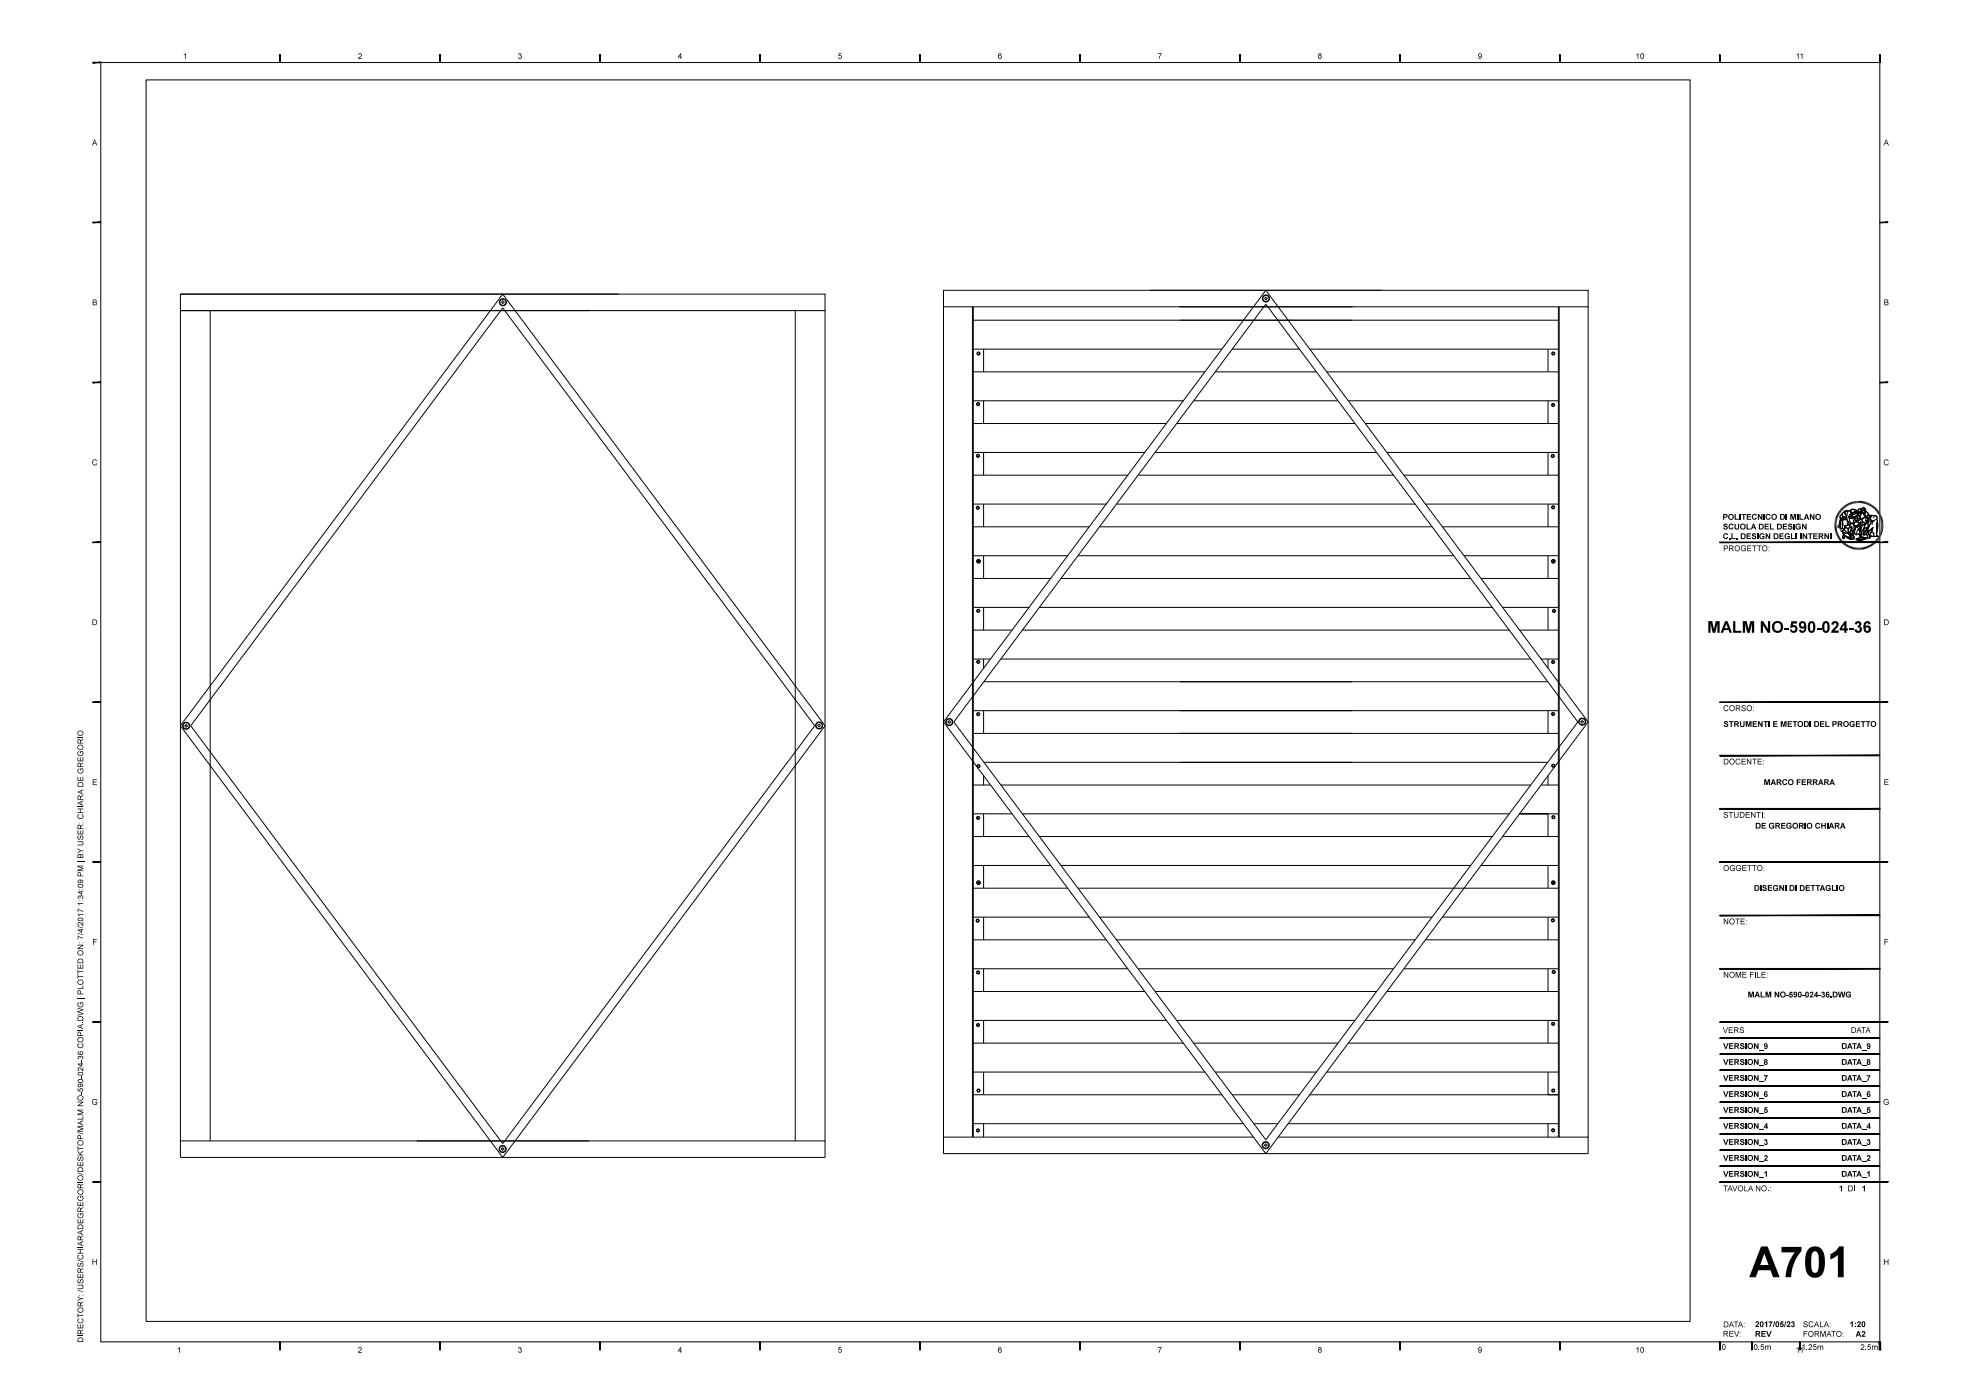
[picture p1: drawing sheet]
<svg xmlns="http://www.w3.org/2000/svg" width="594mm" height="420mm" viewBox="0 0 594 420" stroke-linecap="round" stroke-linejoin="round" font-family="sans-serif">
<g fill="none" stroke="#000" stroke-width=".3">
<path d="M30.2 18.8h533.5v383.8h-533.5zM43.8 24h463v372.4h-463zM54.1 88.2h193.3v5M63 93.2v249.1M150.3 90.6v.2h.3M150.3 90.6h.3M150.7 90.5v-.3h.2v.4h.3M150.7 90.8v.3M150.7 91.2h.2M150.7 88.2l96.7 129.5-96.7 129.5-96.6-129.5zM150.7 92.4l93.6 125.3-93.6 125.4-93.5-125.4zM151.2 90.8h-.3v.3"/>
<path d="M151.2 90.6v.2M176.8 93.2h-122.7v249.1M185.5 88.2h-131.4v5h193.3v249.1M238.5 93.2v249.1M291.6 92v249.1M291.8 92v249.1M291.8 96.1h175.5M344.9 87.1h131.3v4.9M353.6 92h122.6v249.1M379.5 89.1v.3h-.4v.2l.3 .1M379.5 89.7v.3h.2M379.5 89.1h.2"/>
<path d="M379.6 87.1l96.6 129.5-96.6 129.5-96.7-129.5zM379.6 91.2l93.5 125.4-93.5 125.3-93.6-125.3zM379.7 89.7h.3M379.7 89.1v.3h.3M379.7 89.7v.3M380.1 89.5v.1M405.6 92h-122.7v249.1M414.3 87.1h-131.4v4.9M467.3 92v249.1M467.5 92v249.1M291.8 104.7h74.6M291.8 111.6h69.5"/>
<path d="M294.9 104.7v6.9M364.4 111.6h30.4M369.5 104.7h20.1M392.8 104.7h74.5M397.8 111.6h69.5M464.2 104.7v6.9M291.8 120.2h63M291.8 127.1h58M291.8 135.7h51.5M294.9 120.2v6.9M294.9 135.7v6.8M346.4 135.7h66.4"/>
<path d="M352.8 127.1h53.5M357.9 120.2h43.3M404.3 120.2h63M409.4 127.1h57.9M415.9 135.7h51.4M464.2 120.2v6.9M464.2 135.7v6.8M291.8 142.5h46.4M291.8 151.2h39.9M291.8 158h34.8M294.9 151.2v6.8M329.7 158h99.7"/>
<path d="M334.8 151.2h89.5M341.3 142.5h76.6M421 142.5h46.3M427.4 151.2h39.9M432.5 158h34.8M464.2 151.2v6.8M550 157.2l.7 .1M550 157.6h.7M550.1 156.9h.6M550.1 156.6h.6M550.2 156.2l.6 .1M550.2 155.9l.7 .2"/>
<path d="M550.3 155.5l.7 .2M550.4 155.2l.6 .2M550.5 154.9l.6 .3M550.7 154.6l.6 .3M550.7 157.9h-.7M550.7 158.2l-.6 .1M550.7 158.5l-.6 .1M550.8 158.8l-.6 .1M550.8 154.3l.6 .3M550.8 159.1l-.6 .2M550.9 159.4l-.6 .2M551 154l.6 .3"/>
<path d="M551 159.7l-.6 .2M551.2 153.7l.5 .3M551.3 153.4l.6 .4M551.6 153.1l.5 .4M551.8 152.8l.5 .5M551.9 155.3l.6 .1a.83 .83 0 0 0 1.2-.2l.1 .6-.3 .1-1.6-.1zM551.9 155.3v.5M552 152.6l.5 .4M552 155.8l-.7 2.4 .4 .2M552.1 154.4l.3-.3a.8 .8 0 0 0 .9 1.1h.3a.73 .73 0 0 1-1.1 .2h-.3a.4 .4 0 0 1-.5-.2 .4 .4 0 0 1 .2-.5zM552.2 155.9h.5l-.2 .3v2.3l-.4 .1-.4-.3zM552.2 155.8l-.2 .5-.1 1.5-.2 .6 .7 .1"/>
<path d="M552.2 152.4l.5 .4M552.4 154.1l-.3 .3a.61 .61 0 0 0-.1 1h.5a.79 .79 0 0 0 1.2-.2M552.5 159.3v.1a1.16 1.16 0 0 0 1.7 .4M552.5 152.1l.4 .5M552.6 153.9a1.86 1.86 0 0 1 1.8-.7 .92 .92 0 0 0-1.2 1l.6 .3-.1 .7-.7-.2a.69 .69 0 0 1-.6-.4 .69 .69 0 0 1 .2-.7zM552.6 159.6l.7 .3 .9-.1 .4 1 .2-.3 .1 .4v-.5l.3 .4-.2-.5 .4 .2-.2-.3a.54 .54 0 0 1-.5-.5 .54 .54 0 0 1 .3-.6l.3 .1 .2 .7a.92 .92 0 0 1 .1 1.3 .92 .92 0 0 1-1.3 0 1.73 1.73 0 0 1-1.7-1.6zM552.6 159.6a3.1 3.1 0 0 0 2.5 1.9l.2 .1M552.7 155.9l1.1-.1 .5 1.2v.4l-.5 .2a.44 .44 0 0 0-.6 .1 .44 .44 0 0 0 .1 .6l-.3 .5-.3-.2a.66 .66 0 0 1-.1-1l-.1-1.4zM552.7 155.9l-.2 .3v2.3M552.7 151.9l.5 .5M553 158.8l-.9-.1-.1 .5 .1 .2a.79 .79 0 0 1 .8-.4 .79 .79 0 0 1 .7 .6M553 158.6a.54 .54 0 0 1 .6-.4 .54 .54 0 0 1 .5 .5l.2 .1-.1 1a1.24 1.24 0 0 1-1.7-.4l.2-.3h.4z"/>
<path d="M553 151.7l.4 .5M553.2 157.8l1.1-.4 .4 .1 .2-.4 .9 .1a1.08 1.08 0 0 1 .1 1.7l-.8 .3v-.4l.2-.1a.46 .46 0 0 0-.2-.5 .46 .46 0 0 0-.5 0l-.4 .6-.7-.6-.3 .1zM553.3 151.5l.4 .5M553.4 153.6a.86 .86 0 0 1 1-.4 .86 .86 0 0 1 .5 1v.2a1.77 1.77 0 0 0 .3 2.6l-.4 .2-.1 .3a.39 .39 0 0 1-.4-.1 .39 .39 0 0 1 0-.5v-.1a2.64 2.64 0 0 1-.6-2.1l-.6-.7zM553.5 158.1l.7 .7M553.5 158.2a.5 .5 0 0 0-.4 .3 .5 .5 0 0 0 0 .5M553.6 151.3l.3 .6M553.8 155.8h-1.5a.63 .63 0 0 0-.6 .3 .63 .63 0 0 0-.1 .6l-.1 .5-.5 .7 .3 .3M553.9 156.2l.2 1.3M553.9 151.1l.3 .6M554.1 153.6a2.78 2.78 0 0 0-.1 2.6l.3 .8a.33 .33 0 0 0 0 .4 .33 .33 0 0 0 .4 .1l.1-.3 .4-.2a1.24 1.24 0 0 1-.7-1.5 .72 .72 0 0 1 .4-1.1 .83 .83 0 0 0-.1-1.1 .83 .83 0 0 0-1.1-.1 1.29 1.29 0 0 0-1.3 1.5l1.2 .5M554.2 151l.3 .6"/>
<path d="M554.3 157.4l-.5 .2a.44 .44 0 0 0-.6 .1 .44 .44 0 0 0 .1 .6M554.4 153.2a.89 .89 0 0 0-1.2 1l.5 .3M554.5 150.8l.3 .6M554.6 158.2l.1-.1a.45 .45 0 0 1 .5 .1 .45 .45 0 0 1 0 .6 .79 .79 0 0 0-.5 .7 .79 .79 0 0 0 .6 .7l.1 .3-.4-.2 .2 .5-.3-.4 .1 .5-.2-.4-.2 .3v-.2a1.65 1.65 0 0 1 0-2.4zM554.6 155a.56 .56 0 0 1 1 0l-.3 .1 .1 .4h-.5zM554.6 154.5l.9-.4-.1 .6-1.1 .5zM554.6 155a.53 .53 0 0 0 .8 .5M554.7 153.3a1.12 1.12 0 0 1 1.1-.5 1.12 1.12 0 0 1 .9 .7l-.6-.2-.3 .4-.7-.1M554.8 150.7l.2 .6M554.9 153l1.1-.2 .7 .4 .1 .2-.2 .2-.5-.3a.66 .66 0 0 1-.7 .5 .66 .66 0 0 1-.5-.7zM555 153.6l.5 .2 .6-.5 .4 .3-.2 .5-.4 .2-.4-.2-.5 .2zM555.2 150.6l.1 .6"/>
<path d="M555.2 157a1.1 1.1 0 0 1 1 .8 1.1 1.1 0 0 1-.3 1.1M555.3 159.3l.2 .6a.9 .9 0 0 1 .3 1 .9 .9 0 0 1-.9 .5M555.4 154.7l.2 .3M555.4 155h.8l-.6 .6-.3-.2zM555.4 154.5v.2l-1.1 .5M555.4 157.9l-.7 .1M555.5 150.5l.1 .6M555.5 154.1l-.3 .6M555.7 155h.5l-.4 .6-.4-.1a.31 .31 0 0 1-.1-.4 .31 .31 0 0 1 .4-.1l-.1 .1M555.7 158a.67 .67 0 0 1 .2 .9 .67 .67 0 0 1-.9 .2M555.8 157.2a.93 .93 0 0 1 1-.6 .93 .93 0 0 1 .8 .8l-1.3 .4 .2 .3 .3 .1 .4-.2 .4-.8-.2-.4-1.1-.2-.5 .6h-.1l.4-1.3 .2 .2h.9l.4-.3 .1 .1 .1-.5 .7 .2v1l-.2 .4 .2 .5-.4 .6-.4 .2-.1 .5h-.4l.3 .3 .2-.1-.1 .4 .3-.3-.3 1.1h-.2a.83 .83 0 0 1-1.2-.1l-.4-.4 .3-.5a1.02 1.02 0 0 0-.5-1.6M555.8 150.4l.2 .7"/>
<path d="M555.8 156.9l.6-.3 1 .3 .2 .5-.9 .3a.48 .48 0 0 1-.5 .2 .48 .48 0 0 1-.3-.5zM555.8 159.7l.8 .7M556 154.1h.1M556.1 153.7l.2 .1M556.1 159.1l.1 1M556.1 155.9l-.4 .7v.6M556.1 150.4l.2 .6M556.2 153.8h-.1M556.2 157.9l1.1-.5-.2 .6a.55 .55 0 0 1-.9-.1zM556.3 158.6l-.3 .9-.4 .4M556.3 158h.1M556.5 153.9l.4-.2 .5 .2a.4 .4 0 0 1-.3 .3 .4 .4 0 0 1-.4-.3z"/>
<path d="M556.5 150.3v.7M556.5 153.6l-.2 .5-.4 .2-.4-.2-.5 .2M556.6 154.6a.92 .92 0 0 1 1 .3 .92 .92 0 0 1 .1 1l-.2-.1a.66 .66 0 0 0 0-.8 .66 .66 0 0 0-.7-.3v.7a.43 .43 0 0 1-.1 .7 .43 .43 0 0 1-.5-.5zM556.8 150.3l.1 .6M556.8 154.6a.75 .75 0 0 1 .8 .7 .75 .75 0 0 1-.5 .8h-.2l-.2-1.1zM556.9 158.9l-.3 1.5 1-.2M556.9 153.7a.37 .37 0 0 1 .5-.2 .37 .37 0 0 1 .1 .5l-.1 .1M556.9 158h.1M556.9 153.5a.4 .4 0 0 1 .6-.1 .4 .4 0 0 1 0 .6l-.2-.3h-.4zM557 157.7h.1M557 157.9l.1 .1M557.1 154.9h.1"/>
<path d="M557.1 154.8l-.1 .2M557.2 158.8h.4l.1-.5 .4-.2-.4 1.3v-.4l-.2 .1zM557.2 150.3v.6M557.2 153.9h-.7l.6 .3 .3-.1-.2-.4 .1 .2M557.3 156.1v.7M557.4 157.5l-.4 .6-.4 .1-.2-.3M557.4 154.7l.1 .4M557.5 154.9a.44 .44 0 0 0-.7-.2 .44 .44 0 0 0 0 .7l.1 .1a.43 .43 0 0 1-.2 .6 .43 .43 0 0 1-.6-.2 .43 .43 0 0 1 .2-.6l.1-.3a.76 .76 0 0 1 1.1-.3 .76 .76 0 0 1 .1 1.2l-.1-.4M557.5 150.3v.6M557.6 155.2h-.2M557.6 155v.5h-.7M557.6 155.8l-.2 .3h-.5"/>
<path d="M557.7 153.9h.2v.3l-.2 .8M557.7 158.8l-.1 .6 .3-.3M557.8 153.5l.1 .4M557.8 155.4l-.1-.4 .2-.8-.3-.6a.53 .53 0 0 1-.5-.7 .53 .53 0 0 1 .8-.3h.3l-.3 .7 .2 .8 .2-.5a.4 .4 0 0 0 .3 .3 .4 .4 0 0 0 .4-.1v.7l.1-.2 .4 .7-1 .6M557.9 150.3l-.1 .6M557.9 158.6l-.1 .2-.1-.2M557.9 156.4l-.1 1.3M557.9 155.6l.5 .3M558 157.5l-.4 .4 .1 .4M558.1 152.7a.77 .77 0 0 1 1.1-.2 .77 .77 0 0 1 .1 1.1l-.3 .9 .2-1.1-.2-.4a.84 .84 0 0 0-.8 1.1l-.3-.5zM558.1 158.1l-.4 .2-.1 .5h-.4l.5 .2M558.1 152.7a.77 .77 0 0 1 1.1-.2 .77 .77 0 0 1 .1 1.1l-.3 .9 .2-1.1-.2-.5a.97 .97 0 0 0-.8 1.2l-.3-.5z"/>
<path d="M558.2 156.5l-.5 .8M558.2 152.6l-.8 .1-.3 .6M558.2 150.3l-.1 .6M558.3 153.6a.36 .36 0 0 0 .3 .3 .36 .36 0 0 0 .4-.1M558.4 155.6a1.39 1.39 0 0 1 2 .2l-.1 .4a1.19 1.19 0 0 1-1.3 .8v-.1a1.14 1.14 0 0 1-.6-1.3zM558.5 153.1l.5-.2 .2 .5-.2 .4a.44 .44 0 0 1-.7-.1 .44 .44 0 0 1 .2-.6zM558.5 157.5l.8-.1-.4 1-.7 1.1v.7l-.5 .6a2 2 0 0 1 .3-2zM558.5 153.3l.2 .1M558.5 157.5l-.6 1.6a1.44 1.44 0 0 0-.1 1.7l.4-.6 .1 1.3-.3-.8-.4 1 .2-.9M558.5 153.8h.1M558.5 156.6l-.2 .4 .1 .5 1-.2 .4-.5M558.5 150.3l-.1 .7"/>
<path d="M558.5 153.4h.1M558.6 153.7h.1M558.9 153.5l.2 .1M558.9 150.4l-.1 .7M559 158.4l.7-.1-.2 .8a.94 .94 0 0 0-.2 1.3h-.6zM559 153.6h-.1M559.1 154.3l.4 .6M559.2 156.6v.1M559.2 155.1l.8-.4 1-.1-.6 .9zM559.2 150.5l-.2 .6M559.3 157.4l-1.1 2.1v.8M559.3 153.3l.6 .4 .6 .9-1 .4-.2-.2-.2-.3z"/>
<path d="M559.3 156.6l-.3 .1M559.4 153.4l.9 .9M559.4 156.9h-.1M559.5 150.6l-.2 .6M559.9 150.7l-.3 .6M559.9 156.5l.3 .1-.1 1.7-1.2 .2 .4-1.1zM559.9 154.2l.6 .4M559.9 156.3l-.1 .3M559.9 155.4l.5 .4M560.1 158.3l-1.2 .2-.2 1.9 .3 .1 .3-.2a1.48 1.48 0 0 1 .3-1.6l.1-.4M560.1 159.6l.1 .4M560.2 156.6a4.7 4.7 0 0 1-.6 2.9l.1 .9 .3 .4"/>
<path d="M560.2 150.8l-.3 .6M560.4 159.4l1-1-.8 2.3a.45 .45 0 0 1 .1 .4 .45 .45 0 0 1-.4 .3h-.2a.73 .73 0 0 1 .1-1.2zM560.4 155.5a1 1 0 0 1 .6-.8 1 1 0 0 1 1 .1 .52 .52 0 0 1 .8 .2 .52 .52 0 0 1-.2 .7 1.18 1.18 0 0 1-1.1 .7 1.18 1.18 0 0 1-1.1-.6M560.4 155.8v.1a1.63 1.63 0 0 1-1.4 1.1 .82 .82 0 0 1-.5-1.1 .82 .82 0 0 1 1.1-.4l-.2 .9a.65 .65 0 0 0 .5-.9 .65 .65 0 0 0-1-.3l-.4 .4-.1 .5M560.4 157.2l.1 .6M560.5 150.9l-.3 .6M560.8 151.1l-.3 .6M560.9 156.4l-.9 .2M561.1 151.3l-.3 .5M561.1 154.6l-1.2 .2-.7 .4M561.2 159.4l.9 .8M561.3 156.4a6.5 6.5 0 0 0-1.3 3.4l1.4-1.4 .5-.1"/>
<path d="M561.3 154.7l.8 .1a.51 .51 0 0 1 .6 .1 .51 .51 0 0 1 0 .7l.3 1.5v1.2a2.85 2.85 0 0 0-.1 2.5l-2.2 .1a.83 .83 0 0 1 .4-1.2l.3-1.3-1.4 1.4a6.5 6.5 0 0 1 1.3-3.4l.5-.1a.89 .89 0 0 1-.9-.6 .89 .89 0 0 1 .4-1zM561.3 154.7a.89 .89 0 0 0-.4 1 .89 .89 0 0 0 .9 .6M561.4 151.4l-.4 .6M561.4 158.4l-.8 2.3a.45 .45 0 0 1 .1 .4 .45 .45 0 0 1-.4 .3h-.2a.73 .73 0 0 1 .1-1.2l.2-.8M561.5 156.5l-.2 1M561.6 159.8a.94 .94 0 0 0 .7 1.1M561.7 151.6l-.4 .6M561.9 151.9l-.4 .5M561.9 155.1l-.3 .3M562.2 152.1l-.4 .4M562.5 152.3l-.5 .4M562.7 156.6v3.2"/>
<path d="M562.7 152.5l-.5 .5M562.7 155.6a10.3 10.3 0 0 1 0 4.9l.3 .4-2.3-.1M562.9 152.8l-.5 .4M563.2 153l-.6 .5M563.4 153.3l-.6 .4M563.5 153.6l-.5 .4M563.7 159.9l.6 .2M563.7 153.9l-.5 .3M563.8 159.6l.6 .2M563.9 154.2l-.6 .3M563.9 159.3l.6 .1M563.9 159l.7 .1"/>
<path d="M564 158.7l.6 .1M564 154.5l-.6 .3M564 158.4l.7 .1M564 158.1h.7M564.1 157.8h.6M564.1 157.5h.6M564.2 154.8l-.6 .3M564.3 155.2l-.6 .2M564.4 155.5l-.6 .2M564.5 155.8l-.6 .2M564.6 156.1l-.6 .2M564.6 156.5l-.6 .1"/>
<path d="M564.7 156.8l-.7 .1M564.7 157.2h-.7M291.8 166.7h28.4M291.8 173.5h23.2M293.3 168.3h-.1l.1 .3 .3-.2-.2-.1M293.3 168.3h.1M294.9 166.7v6.8M318.1 173.5h122.9M323.3 166.7h112.6M439 166.7h28.3M444.1 173.5h23.2M464.2 166.7v6.8"/>
<path d="M465.7 168.3h-.2l.2 .3 .3-.1-.2-.2M465.7 168.3h.1M551.1 160l-.6 .2M551.3 160.3l-.6 .3M551.4 160.6l-.6 .3M551.5 160.9l-.5 .3M551.7 161.1l-.6 .4M551.9 161.4l-.6 .4M552 161.6l-.5 .5M552.2 161.9l-.5 .4M552.4 162.1l-.4 .5M552.7 162.4l-.5 .4"/>
<path d="M552.7 160.3l1.9 1a.78 .78 0 0 0 1.2-.5 .62 .62 0 0 1 .1 .9 .62 .62 0 0 1-.9 .1l-1-.4a.74 .74 0 0 0-1.1-.3l.1 .3-.3 .2-.2-.5zM552.8 160.2l-.3 .9 .2 .5 .3-.2-.2-.2a.6 .6 0 0 1 .6-.2 .6 .6 0 0 1 .5 .3l.6 .4a1.08 1.08 0 0 0 1.5-.2l-.2-.7M552.9 162.6l-.5 .4M553.1 162.8l-.4 .5M553.4 163l-.4 .5M553.6 163.2l-.4 .5M553.9 163.3l-.4 .6M554.1 163.5l-.3 .6M554.4 163.6l-.3 .6M554.7 163.8l-.2 .5M555 163.9l-.2 .6M555.3 164l-.2 .6"/>
<path d="M555.6 164.1l-.2 .6M555.9 164.1l-.2 .7M556.2 164.2l-.1 .7M556.5 164.3l-.1 .6M556.6 161.6l1.9-.5 1.1 .3-2 .5zM556.6 161.6l1 .3v.3l-1.1-.3zM556.8 164.3v.6M557.1 164.3v.6M557.4 164.3v.6M557.6 161.9l2-.5v.2l-2 .6zM557.6 161.9v.3M557.8 164.3v.6"/>
<path d="M557.9 160.3l.3-.1 .1 1-.3-.5-.3 .6zM558.1 164.3v.6M558.4 164.2l.1 .7M558.7 164.2l.1 .6M559 164.1l.1 .6M559.3 164l.2 .6M559.6 161.4v.2l-2 .6-1-.3v-.3M559.6 163.9l.2 .7M559.9 163.8l.2 .6M560.1 163.7l.3 .6M560.4 163.5l.3 .6M560.7 163.4l.3 .6"/>
<path d="M560.9 160.5l.6 .4M561 163.2l.3 .6M561.2 163.1l.4 .5M561.5 162.9l.4 .5M561.8 162.7l.4 .5M562 162.5l.4 .5M562.2 162.3l.4 .4M562.4 162l.5 .4M562.6 161.8l.5 .4M562.8 161.6l.5 .3M563 161.3l.5 .3M563.2 161l.5 .3"/>
<path d="M563.3 160.8l.6 .2M563.4 160.5l.6 .3M563.6 160.2l.6 .2M291.8 182.2h16.8M291.8 189h11.7M291.8 197.7h5.2M294.9 182.2v6.8M294.9 197.7v2.8M300.1 197.7h158.9M306.6 189h145.9M311.7 182.2h135.8M450.5 182.2h16.8"/>
<path d="M455.6 189h11.7M462.1 197.7h5.2M464.2 182.2v6.8M464.2 197.7v2.8M55.7 217.3v.3h-.3v.3h.3M55.7 217.9v.3M55.7 217.3h.2M56 217.9h.3M56 217.3v.3h.3M56 217.9v.3h-.3M56.3 217.6v.3M245.4 217.5l-.3 .1v.2h.3"/>
<path d="M245.5 217.8v.3h.2v-.3M245.5 217.2h.2M245.5 217.2v.3M245.7 217.8h.3M245.7 217.2v.3h.3M246.1 217.6v.1M284.2 216.8h.3v.3M284.5 216.2v.3h-.3v.2M284.6 216.2h.1M284.6 217.1h.1M284.8 216.2l.3 .5M285.1 216.8h-.3v.3"/>
<path d="M291.8 213.2h175.5M294.9 213.2v6.8M295 204.5h169.1M464.2 213.2v6.8M474.3 216.4h-.3v.2h.3v.4M474.3 216.1v.3M474.3 216h.2M474.3 217h.2M474.5 216.4h.3M474.5 216.1v.3M474.8 216.6h-.3v.4M474.9 216.4v.2"/>
<path d="M291.8 220h175.5M291.8 235.5h5.2M294.9 232.7v2.8M295 228.7h169.1M300.1 235.5h158.9M462.1 235.5h5.4M464.2 232.7v2.8M23.2 258.6h2.3M291.8 244.1h11.7M291.8 251h16.8M291.8 259.6h23.2M294.9 244.1v6.9"/>
<path d="M294.9 259.6v6.9M306.6 244.1h145.9M311.7 251h135.8M318.1 259.6h122.9M444.1 259.6h23.2M450.5 251h16.8M464.2 259.6v6.9M467.3 244.1h-11.7h8.6v6.9M291.8 266.5h28.4M291.8 275.1h34.8M293.2 264.9l.1 .1M293.3 264.8h-.1"/>
<path d="M293.3 264.6h.1M293.3 264.6v.1M293.3 265.1h.1M293.4 264.8h.2M293.4 264.6v.1M293.6 264.9l-.2 .1M294.9 275.1v6.9M323.3 266.5h144M329.7 275.1h99.7M432.5 275.1h34.8M464.2 275.1v6.9M465.5 264.9l.2 .1"/>
<path d="M465.7 264.8h-.2M465.7 264.6v.1M465.7 264.6h.1M465.7 265.1h.1M465.8 264.6v.1M465.8 264.8h.2M466 264.9l-.2 .1M23.2 299.5h2.3M291.8 282h39.9M291.8 290.6h46.4M291.8 297.4h51.5M294.9 290.6v6.8"/>
<path d="M334.8 282h89.5M341.3 290.6h76.6M346.4 297.4h66.4M415.9 297.4h51.4M421 290.6h46.3M427.4 282h39.9M464.2 290.6v6.8M291.8 306.1h58M291.8 312.9h63M294.9 306.1v6.8M352.8 306.1h53.5M357.9 312.9h43.3"/>
<path d="M404.3 312.9h63M409.4 306.1h57.9M464.2 306.1v6.8M291.8 321.6h69.5M291.8 328.4h74.6M291.8 337.1h81.1M294.9 321.6v6.8M294.9 337.1v4M364.4 321.6h30.4M369.5 328.4h20.1M376 337.1h7.2M386.3 337.1h81"/>
<path d="M392.8 328.4h74.5M397.8 321.6h69.5M464.2 321.6v6.8M464.2 337.1v4M125 342.3h122.4v4.9h-193.3v-4.9h122.4M150.2 344.6v.2M150.3 344.8h.3v.3l.2 .1v-.4M150.3 344.6h.3v-.4h.2v.4M150.9 344.8h.3M150.9 344.6h.3M151.2 344.6v.2M375.9 341.1h-93v5h193.3v-5h-92.9"/>
<path d="M379 343.5v.2M379.1 343.7h.3M379.1 343.4h.3M379.4 343.4v-.3h.2v.3M379.4 343.7v.3h.2v-.3M379.7 343.4h.3M380 343.5v.2h-.3"/>
<circle cx="150.8" cy="90.7" r=".93"/>
<circle cx="150.8" cy="90.7" r="1.06"/>
<circle cx="379.6" cy="89.5" r=".93"/>
<circle cx="379.6" cy="89.5" r="1.06"/>
<circle cx="293.4" cy="106.1" r=".47"/>
<circle cx="293.4" cy="106.1" r=".34"/>
<circle cx="465.7" cy="106.1" r=".47"/>
<circle cx="465.7" cy="106.1" r=".34"/>
<circle cx="293.2" cy="136.7" r=".34"/>
<circle cx="293.2" cy="136.7" r=".47"/>
<circle cx="293.3" cy="121.3" r=".47"/>
<circle cx="293.3" cy="121.3" r=".34"/>
<circle cx="465.6" cy="136.8" r=".34"/>
<circle cx="465.6" cy="136.8" r=".47"/>
<circle cx="465.7" cy="121.5" r=".34"/>
<circle cx="465.7" cy="121.5" r=".47"/>
<circle cx="293.2" cy="152.3" r=".47"/>
<circle cx="293.2" cy="152.3" r=".34"/>
<circle cx="465.7" cy="152.2" r=".34"/>
<circle cx="465.7" cy="152.2" r=".47"/>
<circle cx="293.4" cy="168.4" r=".47"/>
<circle cx="293.4" cy="168.4" r=".55"/>
<circle cx="465.7" cy="168.4" r=".55"/>
<circle cx="465.7" cy="168.4" r=".47"/>
<circle cx="293.3" cy="183.2" r=".34"/>
<circle cx="293.3" cy="198.6" r=".34"/>
<circle cx="293.3" cy="198.6" r=".47"/>
<circle cx="293.3" cy="183.2" r=".47"/>
<circle cx="465.7" cy="198.6" r=".34"/>
<circle cx="465.7" cy="198.6" r=".47"/>
<circle cx="466" cy="183.3" r=".34"/>
<circle cx="466" cy="183.3" r=".47"/>
<circle cx="55.8" cy="217.7" r=".93"/>
<circle cx="55.8" cy="217.7" r="1.06"/>
<circle cx="245.6" cy="217.6" r=".93"/>
<circle cx="245.6" cy="217.6" r="1.06"/>
<circle cx="284.6" cy="216.6" r=".93"/>
<circle cx="284.6" cy="216.6" r="1.06"/>
<circle cx="293.3" cy="214.3" r=".47"/>
<circle cx="293.3" cy="214.3" r=".34"/>
<circle cx="465.7" cy="214.2" r=".34"/>
<circle cx="465.7" cy="214.2" r=".47"/>
<circle cx="474.4" cy="216.5" r=".93"/>
<circle cx="474.4" cy="216.5" r="1.06"/>
<circle cx="293.4" cy="229.8" r=".47"/>
<circle cx="293.4" cy="229.8" r=".34"/>
<circle cx="465.7" cy="229.7" r=".47"/>
<circle cx="465.7" cy="229.7" r=".34"/>
<circle cx="293.3" cy="245.4" r=".34"/>
<circle cx="293.3" cy="245.4" r=".47"/>
<circle cx="465.8" cy="245.2" r=".47"/>
<circle cx="465.8" cy="245.2" r=".34"/>
<circle cx="293.2" cy="276.2" r=".34"/>
<circle cx="293.2" cy="276.2" r=".47"/>
<circle cx="293.4" cy="264.8" r=".47"/>
<circle cx="293.4" cy="264.8" r=".55"/>
<circle cx="465.6" cy="276.1" r=".34"/>
<circle cx="465.6" cy="276.1" r=".47"/>
<circle cx="465.7" cy="264.8" r=".55"/>
<circle cx="465.7" cy="264.8" r=".47"/>
<circle cx="293.3" cy="291.7" r=".47"/>
<circle cx="293.3" cy="291.7" r=".34"/>
<circle cx="465.9" cy="291.6" r=".34"/>
<circle cx="465.9" cy="291.6" r=".47"/>
<circle cx="293.3" cy="307.5" r=".34"/>
<circle cx="293.3" cy="307.5" r=".47"/>
<circle cx="465.7" cy="307.1" r=".34"/>
<circle cx="465.7" cy="307.1" r=".47"/>
<circle cx="293.2" cy="339.1" r=".47"/>
<circle cx="293.2" cy="339.1" r=".34"/>
<circle cx="293.4" cy="327.2" r=".34"/>
<circle cx="293.4" cy="327.2" r=".47"/>
<circle cx="465.7" cy="339.1" r=".34"/>
<circle cx="465.7" cy="339.1" r=".47"/>
<circle cx="465.7" cy="327.2" r=".47"/>
<circle cx="465.7" cy="327.2" r=".34"/>
<circle cx="150.7" cy="344.7" r=".93"/>
<circle cx="150.7" cy="344.7" r="1.06"/>
<circle cx="379.5" cy="343.5" r=".93"/>
<circle cx="379.5" cy="343.5" r="1.06"/>
</g>
<g fill="#000">
<path d="M55.1 16.4l.6-.4v1.7h-.2v-1.3l-.4 .2zM107.6 16.1a.58 .58 0 0 1 .9 .2 .58 .58 0 0 1-.5 .8l-.4 .4h.9v.2h-1.2l.3-.5a.63 .63 0 0 0 .5-1l-.7 .2zM155.5 16.1a.44 .44 0 0 1 .7 0 .44 .44 0 0 1-.1 .6 .52 .52 0 0 1 0 .9 .52 .52 0 0 1-.7-.4h.2a.33 .33 0 0 0 .3 .3 .33 .33 0 0 0 .3-.4 .33 .33 0 0 0-.4-.2v-.2a.27 .27 0 0 0 .3-.3 .27 .27 0 0 0-.2-.3 .27 .27 0 0 0-.3 .3h-.2zM251.5 16h.8v.2h-.6l-.1 .4a.54 .54 0 0 1 .8 .4 .54 .54 0 0 1-.4 .7 .54 .54 0 0 1-.7-.5h.2a.35 .35 0 0 0 .5 .2 .35 .35 0 0 0 .1-.6 .35 .35 0 0 0-.5 .1l-.2-.1zM347.2 16h1.1l-.6 1.7h-.2l.1-.5 .5-1h-.9zM490.6 16.4l.7-.4v1.7h-.2v-1.3l-.5 .2zM538.7 16.4l.6-.4v1.7h-.2v-1.3l-.4 .2zM539.8 16.4l.7-.4v1.7h-.2v-1.3l-.5 .2zM27.9 138.1a.71 .71 0 0 1 1.2 .2l-.2 .1a.56 .56 0 0 0-.9-.1 .56 .56 0 0 0 .1 .9 .56 .56 0 0 0 .8-.2h.2a.84 .84 0 0 1-1.3 .4 .84 .84 0 0 1 .1-1.3zM565.1 138.1a.71 .71 0 0 1 1.2 .2l-.2 .1a.56 .56 0 0 0-.9-.1 .56 .56 0 0 0 .1 .9 .56 .56 0 0 0 .8-.2h.2a.84 .84 0 0 1-1.3 .4 .84 .84 0 0 1 .1-1.3zM516.9 157.2a.65 .65 0 0 1 1.1 .4l-.6-.2-.3 .1 .2 .2a.67 .67 0 0 1 .7 .6 .67 .67 0 0 1-.5 .7 .67 .67 0 0 1-.8-.5v-.2h.3a.33 .33 0 0 0 .4 .3 .33 .33 0 0 0 .2-.4 .66 .66 0 0 1-.7-.2 .66 .66 0 0 1 0-.8zM518.5 157.3a.77 .77 0 0 1 1.3 .3l-.3 .1a.49 .49 0 0 0-.7-.1 .49 .49 0 0 0-.1 .7 .49 .49 0 0 0 .7 0l.1-.1 .3 .1a.84 .84 0 0 1-1.3 .4 .84 .84 0 0 1 0-1.4z"/>
<path d="M520.1 157.1h.3v1a.38 .38 0 0 0 .4 .5 .38 .38 0 0 0 .3-.5v-1h.4v.9a.71 .71 0 0 1-.7 .9 .71 .71 0 0 1-.7-.9zM520.1 154.2h.4v1.4h.8v.3h-1.2zM521.6 154.2h.3v1.7h-.3zM522.2 154.2h1.3v.3h-.5v1.4h-.3v-1.4h-.5zM523.7 157.1h.3v1.5h.9v.2h-1.2zM523.8 154.2h1.2v.3h-.9v.4h.8v.3h-.8v.4h1v.3h-1.3zM525.5 154.4a.77 .77 0 0 1 1.3 .3h-.3a.49 .49 0 0 0-.7 0 .49 .49 0 0 0-.1 .7 .49 .49 0 0 0 .7 0l.1-.1h.3a.84 .84 0 0 1-1.3 .4 .84 .84 0 0 1 0-1.3zM527.1 154.2h.3l.7 1.1v-1.1h.4v1.7h-.4l-.7-1.1v1.1h-.3zM528.8 154.2h.3v1.7h-.3zM529.1 157.1h1.3v.3h-.9v.4h.8v.3h-.8v.5h.9v.2h-1.3zM529.6 154.4a.77 .77 0 0 1 1.3 .3h-.3a.49 .49 0 0 0-.7 0 .49 .49 0 0 0-.1 .7 .49 .49 0 0 0 .7 0l.1-.1h.3a.84 .84 0 0 1-1.3 .4 .84 .84 0 0 1 0-1.3zM530.7 157.1h.4v1.5h.8v.2h-1.2z"/>
<path d="M534.6 157.1h1.2v.3h-.9v.4h.8v.3h-.8v.5h1v.2h-1.3zM535.5 154.2h.3v1.7h-.3zM536.3 157.2a.65 .65 0 0 1 1.1 .4l-.6-.2-.3 .1 .2 .2a.67 .67 0 0 1 .7 .6 .67 .67 0 0 1-.5 .7 .67 .67 0 0 1-.8-.5v-.2h.3a.33 .33 0 0 0 .4 .3 .33 .33 0 0 0 .3-.4 .66 .66 0 0 1-.7-.2 .66 .66 0 0 1-.1-.8zM536.8 154.2h.6l.3 1.3 .3-1.3h.5v1.7h-.3v-1.3l-.3 1.3h-.4l-.3-1.3v1.3h-.4zM537.8 157.1h.3v1.7h-.3zM538.9 154.2h.3v1.7h-.3zM538.6 157.4a.82 .82 0 0 1 1.4 .2l-.4 .1a.55 .55 0 0 0-.7 0 .55 .55 0 0 0 0 .7 .55 .55 0 0 0 .7 0v-.2h-.4v-.3h.8v.7a.94 .94 0 0 1-1.4 .1 .94 .94 0 0 1 0-1.3zM539.6 154.2h.3v1.4h.9v.3h-1.2zM540.3 157.1h.4l.7 1.2v-1.2h.3v1.7h-.4l-.7-1.1v1.1h-.3zM542.7 154.2h.3l.7 1.1v-1.1h.4v1.7h-.4l-.7-1.1v1.1h-.3zM516.9 160.2a.77 .77 0 0 1 1.3 .3h-.4a.49 .49 0 0 0-.6 0 .49 .49 0 0 0-.1 .7 .49 .49 0 0 0 .7 0v-.1h.4a.84 .84 0 0 1-1.3 .4 .84 .84 0 0 1 0-1.3zM518.5 161.4h.3v.3h-.3z"/>
<path d="M519.2 160h.3v1.4h.9v.3h-1.2zM520.6 161.4h.4v.3h-.4zM522.3 163.8l.1-.1a.76 .76 0 0 1 1.1 .4l-.2 .1a.69 .69 0 0 0-1-.1 .69 .69 0 0 0 0 1 .69 .69 0 0 0 1-.1v-.3h-.5v-.2h.7v.6a.93 .93 0 0 1-1.3 0 .93 .93 0 0 1 .1-1.3zM523.7 160h1.3v.3h-1v.4h.9v.3h-.9v.4h1v.3h-1.3zM523.9 163.6h1.2v.2h-1v.6h1v.2h-1v.6h1.1v.2h-1.3zM525.5 160.1a.65 .65 0 0 1 1 .4l-.6-.2-.2 .1 .1 .2a.67 .67 0 0 1 .8 .5 .67 .67 0 0 1-.6 .8 .67 .67 0 0 1-.7-.5l-.1-.2 .4-.1a.33 .33 0 0 0 .3 .4 .33 .33 0 0 0 .3-.4 .66 .66 0 0 1-.7-.3 .66 .66 0 0 1 0-.7zM525.4 163.6h1.3v.2h-.6v1.6h-.2v-1.6h-.5zM526.9 160h.3v1.7h-.3zM526.9 163.6h1.3v.2h-.6v1.6h-.2v-1.6h-.5zM527.7 160.2a.82 .82 0 0 1 1.4 .3h-.3a.55 .55 0 0 0-.8 0 .55 .55 0 0 0 0 .8 .55 .55 0 0 0 .8 0v-.2h-.5v-.3h.8v.7a.94 .94 0 0 1-1.3 .1 .94 .94 0 0 1-.1-1.4zM529.4 160h.4l.7 1.1v-1.1h.3v1.7h-.3l-.7-1.1v1.1h-.4zM533.6 160h1.2v.3h-.9v.4h.8v.3h-.8v.4h1v.3h-1.3z"/>
<path d="M535.3 160.2a.82 .82 0 0 1 1.4 .3h-.4a.55 .55 0 0 0-.7 0 .55 .55 0 0 0 0 .8 .55 .55 0 0 0 .7 0v-.2h-.4v-.3h.8v.7a.94 .94 0 0 1-1.4 .1 .94 .94 0 0 1 0-1.4zM537 160h.3v1.4h.9v.3h-1.2zM538.5 160h.3v1.7h-.3zM539.8 160h.4v1.7h-.4zM540.5 160h.4l.7 1.1v-1.1h.3v1.7h-.4l-.7-1.1v1.1h-.3zM542.1 160h1.4v.3h-.5v1.4h-.3v-1.4h-.6zM543.7 160h1.3v.3h-1v.4h.9v.3h-.9v.4h1v.3h-1.3zM547 160h.4l.7 1.1v-1.1h.3v1.7h-.3l-.7-1.1v1.1h-.4zM548.8 160h.3v1.7h-.3zM512.2 186.3h1.2l.5 2.4 .6-2.4h1.1v3.5h-.6l-.1-2.7-.6 2.7h-.8l-.6-2.7v2.7h-.7zM519.7 186.3h.6v2.9h1.9v.6h-2.5zM522.6 186.3h1.1l.6 2.4 .5-2.4h1.2v3.5h-.7v-2.7l-.6 2.7h-.8l-.6-2.7v2.7h-.7z"/>
<path d="M528 186.3h.7l1.4 2.4v-2.4h.7v3.5h-.7l-1.5-2.3v2.3h-.6zM535.1 188.3h1.3v.6h-1.3zM537.1 186.4h1.7v.7h-1.1l-.1 .6a1.15 1.15 0 0 1 1.3 .8 1.15 1.15 0 0 1-.7 1.4 1.15 1.15 0 0 1-1.5-.8v-.2l.6-.1a.54 .54 0 0 0 .7 .3 .54 .54 0 0 0 .2-.8 .54 .54 0 0 0-.9 .1l-.5-.1zM544.8 188.3h1.3v.6h-1.3zM549.5 186.6a1.16 1.16 0 0 1 1.7 .4 1.16 1.16 0 0 1-.6 1.6l-.6 .6h1.3v.6h-2.2l.4-1a1.72 1.72 0 0 0 1-1.8h-.4l-.3 .4h-.7zM554.5 188.3h1.3v.6h-1.3zM556.4 186.6a.91 .91 0 0 1 1.4 0 .91 .91 0 0 1-.2 1.3 1.09 1.09 0 0 1 .1 1.9 1.09 1.09 0 0 1-1.7-.9l.7-.1a.5 .5 0 0 0 .7 .4 .5 .5 0 0 0 .3-.7 .5 .5 0 0 0-.7-.3v-.5a.38 .38 0 0 0 .5-.3 .38 .38 0 0 0-.3-.4 .38 .38 0 0 0-.4 .3h-.7zM517.1 216.4a.65 .65 0 0 1 1 .4l-.6-.2-.2 .1 .1 .2a.67 .67 0 0 1 .8 .6 .67 .67 0 0 1-.6 .7 .67 .67 0 0 1-.7-.5l-.1-.2h.4a.33 .33 0 0 0 .3 .4 .33 .33 0 0 0 .3-.5 .66 .66 0 0 1-.7-.2 .66 .66 0 0 1 0-.8zM517 211.8a.71 .71 0 0 1 1.2 .3h-.2a.56 .56 0 0 0-.8 0 .56 .56 0 0 0 0 .8 .56 .56 0 0 0 .9-.2l.2 .1a.84 .84 0 0 1-1.3 .4 .84 .84 0 0 1 0-1.4zM518.4 216.3h1.4v.3h-.5v1.5h-.4v-1.5h-.5zM521.7 216.3h.4v1a.38 .38 0 0 0 .3 .5 .38 .38 0 0 0 .4-.5v-1h.3v1a.71 .71 0 0 1-.7 .8 .71 .71 0 0 1-.7-.8zM522.4 211.7a.66 .66 0 0 1 1 .4h-.2a.37 .37 0 0 0-.4-.4 .37 .37 0 0 0-.3 .5h.1a.65 .65 0 0 1 .8 .5 .65 .65 0 0 1-.5 .8 .65 .65 0 0 1-.7-.6l.1-.2a.42 .42 0 0 0 .5 .6 .42 .42 0 0 0 .3-.7h-.1a.55 .55 0 0 1-.7-.2 .55 .55 0 0 1 .1-.7z"/>
<path d="M523.5 216.3h.5l.3 1.3 .3-1.3h.6v1.8h-.3l-.1-1.4-.3 1.4h-.4l-.3-1.4v1.4h-.3zM525.5 216.3h1.3v.3h-.9v.4h.8v.3h-.8v.5h.9v.3h-1.3zM527.1 216.3h.4l.7 1.2v-1.2h.3v1.8h-.3l-.7-1.1v1.1h-.4zM528.8 216.3h1.3v.3h-.5v1.5h-.3v-1.5h-.5zM530.3 216.3h.4v1.8h-.4zM531.7 216.3h1.2v.3h-.9v.4h.9v.3h-.9v.5h1v.3h-1.3zM534 216.3h.5l.3 1.3 .3-1.3h.6v1.8h-.3l-.1-1.4-.3 1.4h-.4l-.3-1.4v1.4h-.3zM536 216.3h1.3v.3h-.9v.4h.8v.3h-.8v.5h.9v.3h-1.3zM537.5 216.3h1.4v.3h-.5v1.5h-.4v-1.5h-.5zM542.6 216.3h.4v1.8h-.4zM545.7 216.3h1.3v.3h-.9v.4h.8v.3h-.8v.5h.9v.3h-1.3zM547.3 216.3h.4v1.5h.8v.3h-1.2z"/>
<path d="M554.7 216.6a.82 .82 0 0 1 1.4 .2l-.3 .1a.55 .55 0 0 0-.8 0 .55 .55 0 0 0 0 .8 .55 .55 0 0 0 .8 0v-.3h-.4v-.3h.7v.7a.94 .94 0 0 1-1.3 .1 .94 .94 0 0 1-.1-1.3zM556.5 216.3h1.2v.3h-.9v.4h.9v.3h-.9v.5h1v.3h-1.3zM558 216.3h1.3v.3h-.5v1.5h-.3v-1.5h-.5zM559.5 216.3h1.3v.3h-.5v1.5h-.3v-1.5h-.5zM23.4 230.7l.3-.2 .1 .2a.69 .69 0 0 0-.1 1 .69 .69 0 0 0 1 0 .69 .69 0 0 0-.1-1h-.3v.5h-.2v-.7h.6a.89 .89 0 0 1 .1 1.2 .89 .89 0 0 1-1.2 .2 .89 .89 0 0 1-.2-1.2zM23.4 225.4l.3-.1 .1 .2a.69 .69 0 0 0-.1 1 .69 .69 0 0 0 1 0 .69 .69 0 0 0-.1-1h-.3v.5h-.2v-.7h.6a.89 .89 0 0 1 .1 1.2 .89 .89 0 0 1-1.2 .2 .89 .89 0 0 1-.2-1.3zM23.2 233h.3v1.1h.5v-1h.2v1h.6v-1.1h.2v1.3h-1.8zM23.2 227.2h.3v1h.5v-1h.2v1h.6v-1.1h.2v1.3h-1.8zM23.2 221.1h1.8v.2h-1.8zM27.8 233.8h1.2v.2h-1v.5h.9v.2h-.9v.6h1.1v.2h-1.3zM520.6 227.8a.71 .71 0 0 1 1.2 .3h-.2a.56 .56 0 0 0-.8 0 .56 .56 0 0 0 0 .8 .56 .56 0 0 0 .9-.2l.2 .1a.84 .84 0 0 1-1.3 .4 .84 .84 0 0 1 0-1.4zM522.2 227.6h1.2v.2h-1v.5h.9v.2h-.9v.6h1.1v.2h-1.3z"/>
<path d="M523.8 227.6h.2l.9 1.4v-1.4h.2v1.7h-.2l-.9-1.3v1.3h-.2zM525.4 227.6h1.3v.2h-.5v1.5h-.2v-1.5h-.6zM527 227.6h1.2v.2h-1v.5h1v.2h-1v.6h1.1v.2h-1.3zM529 233.8h.6l.3 1.2 .3-1.2h.5v1.7h-.3v-1.3l-.4 1.3h-.3l-.3-1.3-.1 1.3h-.3zM534.6 234a.77 .77 0 0 1 1.3 .2l-.3 .1a.49 .49 0 0 0-.7 0 .49 .49 0 0 0-.1 .7 .49 .49 0 0 0 .7 0l.1-.2 .3 .1a.84 .84 0 0 1-1.3 .4 .84 .84 0 0 1 0-1.3zM538.7 233.8h1.2v.3h-.8v.4h.7v.3h-.7v.7h-.4zM540.2 233.8h1.3v.3h-.9v.4h.8v.3h-.8v.4h.9v.3h-1.3zM565 233.8h1.2v.2h-1v.5h1v.2h-1v.6h1.1v.2h-1.3zM23.2 252.3h1a.66 .66 0 0 1 .8 .7 .66 .66 0 0 1-.8 .6h-1v-.2h1a.46 .46 0 0 0 .6-.4 .46 .46 0 0 0-.6-.5h-1zM23.3 244.5l.4-.2 .1 .2a.56 .56 0 0 0-.1 .8 .56 .56 0 0 0 .9 0 .56 .56 0 0 0-.2-.9v-.2a.84 .84 0 0 1 .4 1.2 .84 .84 0 0 1-1.1 .3 .84 .84 0 0 1-.4-1.1zM23.3 250.9l.4-.2v.2a.37 .37 0 0 0-.3 .4 .37 .37 0 0 0 .4 .3l.1-.1a.65 .65 0 0 1 .5-.8 .65 .65 0 0 1 .7 .5 .65 .65 0 0 1-.5 .8l-.2-.2a.42 .42 0 0 0 .5-.5 .42 .42 0 0 0-.6-.3l-.1 .2a.57 .57 0 0 1-.7 .7 .57 .57 0 0 1-.2-1zM23.2 242.6h1.8v.2h-.8v.9h.8v.2h-1.8v-.2h.8v-.9h-.8z"/>
<path d="M23.2 241.9h1.8v.3h-1.8zM23.2 254.5l1 .6h.8v.3h-.8l-1 .6v-.2l.8-.6-.8-.5zM23.2 249.1h.3v1h.5v-.9h.2v.9h.6v-1.1h.2v1.3h-1.8zM517 243.7a.66 .66 0 0 1 1.1 .4h-.2a.37 .37 0 0 0-.4-.4 .37 .37 0 0 0-.3 .5l.1 .1a.65 .65 0 0 1 .8 .4 .65 .65 0 0 1-.5 .8 .65 .65 0 0 1-.8-.6l.2-.2a.42 .42 0 0 0 .5 .6 .42 .42 0 0 0 .2-.7h-.1a.55 .55 0 0 1-.6-.2 .55 .55 0 0 1 0-.7zM518.4 243.6h1.3v.2h-.6v1.5h-.2v-1.5h-.5zM520 243.6h.2v1a.46 .46 0 0 0 .4 .6 .46 .46 0 0 0 .5-.6v-1h.2v1a.66 .66 0 0 1-.7 .8 .66 .66 0 0 1-.6-.8zM523.4 243.6h1.3v.2h-1.1v.5h1v.2h-1v.6h1.1v.2h-1.3zM525 243.6h.3l.8 1.4v-1.4h.2v1.7h-.2l-.9-1.3v1.3h-.2zM526.6 243.6h1.4v.2h-.6v1.5h-.2v-1.5h-.6zM528.2 246.9h1.3v.3h-1v.3h.9v.3h-.9v.5h1v.3h-1.3zM528.2 243.6h.3v1.7h-.3zM530.6 247.1a.83 .83 0 0 1 1.4 .2l-.3 .1a.55 .55 0 0 0-.8 0 .55 .55 0 0 0 0 .8 .55 .55 0 0 0 .8 0v-.2h-.5v-.3h.8v.7a.95 .95 0 0 1-1.3 0 .95 .95 0 0 1-.1-1.3z"/>
<path d="M534.1 246.9h1.2v.3h-.9v.3h.9v.3h-.9v.5h1v.3h-1.3zM535.8 247.1a.83 .83 0 0 1 1.4 .2l-.3 .1a.55 .55 0 0 0-.8 0 .55 .55 0 0 0 0 .8 .55 .55 0 0 0 .8 0v-.2h-.5v-.3h.8v.7a.95 .95 0 0 1-1.3 0 .95 .95 0 0 1-.1-1.3zM541.1 246.9h.4v1.7h-.4zM544.5 247.1a.77 .77 0 0 1 1.3 .2l-.3 .1a.49 .49 0 0 0-.7-.1 .49 .49 0 0 0-.1 .7 .49 .49 0 0 0 .7 .1l.1-.2 .3 .1a.84 .84 0 0 1-1.3 .4 .84 .84 0 0 1 0-1.3zM546.1 246.9h.3v.6h.8v-.6h.3v1.7h-.3v-.8h-.8v.8h-.3zM547.8 246.9h.4v1.7h-.4zM23.3 272.6l1.7 .7v.2l-1.5-.7v.9h-.2zM23.4 268.8l.4-.1 .2 .2a.52 .52 0 0 1 .9 0 .52 .52 0 0 1-.4 .8v-.2a.33 .33 0 0 0 .3-.4 .33 .33 0 0 0-.4-.3 .33 .33 0 0 0-.2 .5l-.2-.1a.27 .27 0 0 0-.2-.3 .27 .27 0 0 0-.4 .2 .27 .27 0 0 0 .3 .3v.3l-.4-.4zM23.4 276.8a1.08 1.08 0 0 1 1.4 .7v-.9h.2v1.2l-.5-.3a.63 .63 0 0 0-1-.5l.2 .7-.4-.3zM23.2 277.8l1.8 .5v.2l-1.8-.5zM23.3 274.3h1.7v.2h-1.3l.2 .4h-.2zM23.3 270.9h1.7v.2h-1.3l.2 .5h-.2z"/>
<path d="M23.2 259.7h1.8v.2h-1.5l1.5 .5v.3l-1.5 .4h1.5v.2h-1.8v-.3l1.5-.5-1.5-.4zM516.9 275.6h.2l.9 1.3v-1.3h.2v1.7h-.2l-.9-1.4v1.4h-.2zM518.9 259.7l.1-.1a.76 .76 0 0 1 1.2 .4l-.2 .1a.69 .69 0 0 0-1-.1 .69 .69 0 0 0 0 1 .69 .69 0 0 0 1-.1v-.3h-.5v-.2h.7v.7a.93 .93 0 0 1-1.3 0 .93 .93 0 0 1 0-1.4zM520.3 275.6h1.3v.2h-.5v1.5h-.2v-1.5h-.6zM520.8 259.7l.1-.1a.76 .76 0 0 1 1.1 .4l-.2 .1a.69 .69 0 0 0-1-.1 .69 .69 0 0 0 0 1 .69 .69 0 0 0 1-.1v-.3h-.5v-.2h.8v.7a.93 .93 0 0 1-1.4 0 .93 .93 0 0 1 .1-1.4zM521.9 275.6h1.3v.2h-1.1v.5h1v.2h-1v.6h1.1v.2h-1.3zM522.4 259.6h1.3v.2h-1.1v.5h1v.2h-1v.6h1.1v.2h-1.3zM523.9 259.6h1.3v.2h-.5v1.5h-.2v-1.5h-.6zM525.4 259.6h1.3v.2h-.6v1.5h-.2v-1.5h-.5zM527.8 265.5h.3v1.8h-.3zM528.6 265.6a.65 .65 0 0 1 1.1 .4l-.6-.2-.3 .1 .2 .2a.67 .67 0 0 1 .7 .6 .67 .67 0 0 1-.5 .7 .67 .67 0 0 1-.8-.5v-.2h.3a.33 .33 0 0 0 .4 .4 .33 .33 0 0 0 .3-.5 .66 .66 0 0 1-.7-.2 .66 .66 0 0 1-.1-.8zM530.1 265.5h1.2v.3h-.9v.4h.9v.3h-.9v.5h1v.3h-1.3z"/>
<path d="M531.8 265.8a.82 .82 0 0 1 1.4 .2l-.3 .1a.55 .55 0 0 0-.8 0 .55 .55 0 0 0 0 .8 .55 .55 0 0 0 .8 0v-.3h-.5v-.3h.8v.7a.94 .94 0 0 1-1.3 .1 .94 .94 0 0 1-.1-1.3zM533.5 265.5h.4l.7 1.2v-1.2h.3v1.8h-.3l-.7-1.2v1.2h-.4zM535.3 265.5h.3v1.8h-.3zM538.3 265.5h.4v1.8h-.4zM541.4 265.5h1.3v.3h-.9v.4h.8v.3h-.8v.5h.9v.3h-1.3zM542.9 265.5h1.4v.3h-.5v1.5h-.4v-1.5h-.5zM544.4 265.5h1.4v.3h-.5v1.5h-.4v-1.5h-.5zM547.6 265.8a.82 .82 0 0 1 1.4 .2l-.4 .1a.55 .55 0 0 0-.8 0 .55 .55 0 0 0 0 .8 .55 .55 0 0 0 .8 0v-.3h-.4v-.3h.8v.7a.94 .94 0 0 1-1.4 .1 .94 .94 0 0 1 0-1.3zM549.3 265.5h.3v1.5h.9v.3h-1.2zM550.8 265.5h.3v1.8h-.3zM23.3 280.7l1.7 .6v.2l-1.5-.6v.9h-.2zM23.2 296.5h1.6v-.8h.2v1h-1.8z"/>
<path d="M23.2 292.3h.3v.6h1.5v.2h-1.5v.5h-.3zM23.2 290.9h.3v.5h1.5v.2h-1.5v.6h-.3zM23.2 289.3h.3v1.1h.5v-1h.2v1h.6v-1.1h.2v1.3h-1.8zM23.2 283.4h1.8v.2l-1.4 .9h1.4v.2h-1.8v-.2l1.4-.9h-1.4zM23.2 279.8l1.8 .6v.1l-1.8-.5zM27.9 281.7h1.1v.3h-.9v.5h.8v.2h-.8v.8h-.2zM516.9 291.6h.2l.9 1.3v-1.3h.2v1.7h-.2l-.9-1.4v1.4h-.2zM520.4 291.6h.4l.5 1.4 .4-1.4h.4v1.7h-.2v-1.5l-.5 1.5h-.3l-.5-1.5v1.5h-.2zM522.5 291.6h1.2v.2h-1v.5h.9v.2h-.9v.6h1v.2h-1.2zM524.2 297.5h.6l.3 1.3 .3-1.3h.5v1.7h-.3v-1.3l-.3 1.3h-.4l-.3-1.3-.1 1.3h-.3zM524.7 291.6h1.2v.2h-1v.5h.8v.2h-.8v.8h-.2zM526.2 291.6h.2v1.7h-.2z"/>
<path d="M526.8 291.6h.3v1.5h.8v.2h-1.1zM527.9 297.5h.3v1.4h.9v.3h-1.2zM528.2 291.6h1.2v.2h-1v.5h.9v.2h-.9v.6h1.1v.2h-1.3zM529.4 297.5h.5l.3 1.3 .3-1.3h.6v1.7h-.3v-1.3l-.4 1.3h-.3l-.4-1.3v1.3h-.3zM532.1 297.5h.4l.7 1.1v-1.1h.3v1.7h-.4l-.6-1.1v1.1h-.4zM535.7 298.5h.6v.3h-.6zM536.7 297.5h.8v.4h-.6v.3a.58 .58 0 0 1 .7 .5 .58 .58 0 0 1-.6 .6 .58 .58 0 0 1-.6-.5l.3-.1a.27 .27 0 0 0 .4 .2 .27 .27 0 0 0 .2-.3 .27 .27 0 0 0-.4-.1h-.4zM540.5 298.5h.6v.3h-.6zM542.8 297.6a.63 .63 0 0 1 .9 .4 .63 .63 0 0 1-.6 .8l.6 .1v.3h-1.1l.3-.5a.53 .53 0 0 0 .4-.9l-.7 .2zM545.3 298.5h.7v.3h-.7zM546.3 297.6a.46 .46 0 0 1 .7 0 .46 .46 0 0 1-.1 .7 .54 .54 0 0 1 0 .9 .54 .54 0 0 1-.8-.4l.3-.1a.25 .25 0 0 0 .3 .2 .25 .25 0 0 0 .2-.3 .25 .25 0 0 0-.3-.2l.2-.5-.7 .1zM548.9 298.9h.3v.3h-.3z"/>
<path d="M551.1 297.5h.3l.3 1.3 .3-1.3h.4l.3 1.3 .3-1.3h.3l-.3 1.7h-.5l-.3-1.3-.3 1.3h-.4zM553.6 297.7a.82 .82 0 0 1 1.4 .3h-.3a.55 .55 0 0 0-.8 0 .55 .55 0 0 0 0 .8 .55 .55 0 0 0 .8 0v-.2h-.4v-.3h.7v.7a.94 .94 0 0 1-1.3 .1 .94 .94 0 0 1-.1-1.4zM565.1 281.7h1.1v.3h-.9v.5h.8v.2h-.8v.8h-.2zM23.4 300.8l.3-.1 .1 .2a.69 .69 0 0 0-.1 1 .69 .69 0 0 0 1 0 .69 .69 0 0 0-.1-1h-.3v.5h-.2v-.7h.6a.89 .89 0 0 1 .1 1.2 .89 .89 0 0 1-1.2 .1 .89 .89 0 0 1-.2-1.2zM23.3 313.2l.4-.2 .1 .2a.56 .56 0 0 0-.1 .9 .56 .56 0 0 0 .9-.1 .56 .56 0 0 0-.2-.8v-.2a.84 .84 0 0 1 .4 1 .84 .84 0 0 1-1 .5 .84 .84 0 0 1-.6-1zM24.3 318h.2v.7h-.2zM23.4 316.9l.4-.1 .2 .2a.52 .52 0 0 1 .9 0 .52 .52 0 0 1-.4 .8v-.2a.33 .33 0 0 0 .3-.4 .33 .33 0 0 0-.4-.3 .33 .33 0 0 0-.2 .5h-.2a.27 .27 0 0 0-.2-.4 .27 .27 0 0 0-.4 .3 .27 .27 0 0 0 .3 .3v.2l-.4-.3zM23.2 308.9h1.8v.3h-1.8zM24.8 306.7l.2 .2zM23.2 302.4l1.8 .4v.3l-1.5 .4 1.5 .5v.2l-1.8 .5v-.2l1.5-.4-1.5-.4v-.3l1.5-.5-1.5-.3zM516.6 308.2h.2l.6 1.5 .5-1.5h.3l-.7 1.7h-.2zM516.7 317.7h.3l.5 1.4 .5-1.4h.3l-.7 1.8h-.3z"/>
<path d="M516.7 312.9h.3l.5 1.4 .5-1.4h.3l-.7 1.8h-.3zM518.4 308.2h1.2v.2h-1v.5h.9v.2h-.9v.6h1v.2h-1.2zM518.4 317.7h1.3v.3h-.9v.4h.8v.3h-.8v.5h1v.3h-1.4zM518.4 312.9h1.3v.3h-.9v.4h.8v.3h-.8v.5h1v.3h-1.4zM521.9 308.3a.66 .66 0 0 1 1 .3h-.2a.37 .37 0 0 0-.4-.3 .37 .37 0 0 0-.3 .4l.1 .1a.65 .65 0 0 1 .8 .5 .65 .65 0 0 1-.5 .8 .65 .65 0 0 1-.8-.6l.2-.2a.42 .42 0 0 0 .5 .5 .42 .42 0 0 0 .3-.6l-.1-.1a.55 .55 0 0 1-.7-.2 .55 .55 0 0 1 .1-.6zM521.9 317.8a.65 .65 0 0 1 1.1 .4l-.6-.2-.3 .1 .2 .2a.67 .67 0 0 1 .7 .6 .67 .67 0 0 1-.5 .7 .67 .67 0 0 1-.8-.5v-.2h.3a.33 .33 0 0 0 .4 .4 .33 .33 0 0 0 .3-.5 .66 .66 0 0 1-.7-.2 .66 .66 0 0 1-.1-.8zM521.9 313a.65 .65 0 0 1 1.1 .5l-.6-.3-.3 .1 .2 .2a.67 .67 0 0 1 .7 .6 .67 .67 0 0 1-.5 .8 .67 .67 0 0 1-.8-.6v-.2h.3a.33 .33 0 0 0 .4 .4 .33 .33 0 0 0 .3-.5 .66 .66 0 0 1-.7-.2 .66 .66 0 0 1-.1-.8zM523.4 317.7h.3v1.8h-.3zM523.4 312.9h.3v1.8h-.3zM525.9 317.7h.4l.7 1.2v-1.2h.3v1.8h-.4l-.7-1.2v1.2h-.3zM525.9 312.9h.4l.7 1.2v-1.2h.3v1.8h-.4l-.7-1.1v1.1h-.3zM527.4 319.7h1.4v.2h-1.4z"/>
<path d="M527.4 314.9h1.4v.2h-1.4zM555.4 317.7h1.4v.3h-.6v1.5h-.3v-1.5h-.5zM555.4 312.9h1.4v.3h-.6v1.5h-.3v-1.5h-.5zM558.2 319.7h1.4v.2h-1.4zM558.2 314.9h1.4v.2h-1.4zM558.2 308.2h1.3v.2h-.6v1.5h-.2v-1.5h-.5zM24.3 327.7h.2v.7h-.2zM24.3 322.9h.2v.7h-.2zM23.3 326.5h.2v.6l.5 .1a.54 .54 0 0 1 .3-.7 .54 .54 0 0 1 .7 .4 .54 .54 0 0 1-.5 .6v-.2a.35 .35 0 0 0 .2-.5 .35 .35 0 0 0-.6-.1 .35 .35 0 0 0 .1 .6l-.1 .2-.8-.2zM23.4 320.4a1.08 1.08 0 0 1 1.4 .7v-.9h.2v1.2l-.5-.3a.63 .63 0 0 0-1-.5l.2 .7-.4-.3zM23.2 337.8h1.8v.3h-1.5l1.5 .4v.3l-1.5 .5h1.5v.2h-1.8v-.4l1.5-.4-1.5-.5zM23.2 335.6h1.6v-.8h.2v1.1h-1.8z"/>
<path d="M23.2 332.9h1.8v.2h-1.5l1.5 .5v.3l-1.5 .4h1.5v.2h-1.8v-.3l1.5-.5-1.5-.4zM23.2 330.5h1.8v.3l-1.4 .8h1.4v.2h-1.8v-.2l1.4-.9h-1.4zM27.9 329.9l.1-.1a.76 .76 0 0 1 1.1 .4l-.2 .1a.69 .69 0 0 0-1-.1 .69 .69 0 0 0 0 1 .69 .69 0 0 0 1-.1v-.3h-.5v-.2h.8v.6a.93 .93 0 0 1-1.4 0 .93 .93 0 0 1 .1-1.3zM516.7 336.9h.3l.5 1.4 .5-1.4h.3l-.7 1.7h-.3zM516.7 332.1h.3l.5 1.4 .5-1.4h.3l-.7 1.8h-.3zM516.7 327.3h.3l.5 1.4 .5-1.4h.3l-.7 1.8h-.3zM516.7 322.5h.3l.5 1.4 .5-1.4h.3l-.7 1.7h-.3zM518.4 336.9h1.3v.3h-.9v.4h.8v.3h-.8v.4h1v.3h-1.4zM518.4 332.1h1.3v.3h-.9v.4h.8v.3h-.8v.5h1v.3h-1.4zM518.4 327.3h1.3v.3h-.9v.4h.8v.3h-.8v.5h1v.3h-1.4zM518.4 322.5h1.3v.3h-.9v.4h.8v.3h-.8v.4h1v.3h-1.4zM521.9 337a.65 .65 0 0 1 1.1 .4l-.6-.2-.3 .1 .2 .2a.67 .67 0 0 1 .7 .5 .67 .67 0 0 1-.5 .8 .67 .67 0 0 1-.8-.5v-.2l.3-.1a.33 .33 0 0 0 .4 .4 .33 .33 0 0 0 .3-.4 .66 .66 0 0 1-.7-.3 .66 .66 0 0 1-.1-.7z"/>
<path d="M521.9 332.2a.65 .65 0 0 1 1.1 .4l-.6-.2-.3 .1 .2 .2a.67 .67 0 0 1 .7 .6 .67 .67 0 0 1-.5 .7 .67 .67 0 0 1-.8-.5v-.2h.3a.33 .33 0 0 0 .4 .3 .33 .33 0 0 0 .3-.4 .66 .66 0 0 1-.7-.2 .66 .66 0 0 1-.1-.8zM521.9 327.4a.65 .65 0 0 1 1.1 .4l-.6-.2-.3 .1 .2 .2a.67 .67 0 0 1 .7 .6 .67 .67 0 0 1-.5 .7 .67 .67 0 0 1-.8-.5v-.2h.3a.33 .33 0 0 0 .4 .4 .33 .33 0 0 0 .3-.5 .66 .66 0 0 1-.7-.2 .66 .66 0 0 1-.1-.8zM521.9 322.6a.65 .65 0 0 1 1.1 .4l-.6-.2-.3 .1 .2 .2a.67 .67 0 0 1 .7 .5 .67 .67 0 0 1-.5 .8 .67 .67 0 0 1-.8-.5v-.2h.3a.33 .33 0 0 0 .4 .3 .33 .33 0 0 0 .3-.4 .66 .66 0 0 1-.7-.2 .66 .66 0 0 1-.1-.8zM523.4 336.9h.3v1.7h-.3zM523.4 332.1h.3v1.8h-.3zM523.4 327.3h.3v1.8h-.3zM523.4 322.5h.3v1.7h-.3zM525.9 336.9h.4l.7 1.1v-1.1h.3v1.7h-.4l-.7-1.1v1.1h-.3zM525.9 332.1h.4l.7 1.2v-1.2h.3v1.8h-.4l-.7-1.2v1.2h-.3zM525.9 327.3h.4l.7 1.2v-1.2h.3v1.8h-.4l-.7-1.2v1.2h-.3zM525.9 322.5h.4l.7 1.2v-1.2h.3v1.7h-.4l-.7-1.1v1.1h-.3zM527.4 338.8h1.4v.3h-1.4z"/>
<path d="M527.4 334.1h1.4v.2h-1.4zM527.4 329.3h1.4v.2h-1.4zM527.4 324.5h1.4v.2h-1.4zM529.2 332.2h.8v.3h-.6l-.1 .3a.58 .58 0 0 1 .8 .5 .58 .58 0 0 1-.6 .7 .58 .58 0 0 1-.6-.6l.3-.1a.27 .27 0 0 0 .4 .3 .27 .27 0 0 0 .2-.4 .27 .27 0 0 0-.4-.1h-.5zM528.9 322.6h1.1l-.5 1.6h-.4v-.2l.6-1.1h-.8zM555.4 336.9h1.4v.3h-.6v1.4h-.3v-1.4h-.5zM555.4 332.1h1.4v.3h-.6v1.5h-.3v-1.5h-.5zM555.4 327.3h1.4v.3h-.6v1.5h-.3v-1.5h-.5zM555.4 322.5h1.4v.3h-.6v1.4h-.3v-1.4h-.5zM558.2 338.8h1.4v.3h-1.4zM558.2 334.1h1.4v.2h-1.4zM558.2 329.3h1.4v.2h-1.4z"/>
<path d="M558.2 324.5h1.4v.2h-1.4zM560 332.2h.8v.3h-.6v.3a.58 .58 0 0 1 .7 .5 .58 .58 0 0 1-.6 .7 .58 .58 0 0 1-.6-.6l.4-.1a.27 .27 0 0 0 .3 .3 .27 .27 0 0 0 .2-.4 .27 .27 0 0 0-.4-.1h-.4zM559.7 322.6h1.2l-.6 1.6h-.4l.1-.2 .5-1.1h-.8zM565 329.9l.2-.1a.76 .76 0 0 1 1.1 .4l-.2 .1a.69 .69 0 0 0-1-.1 .69 .69 0 0 0 0 1 .69 .69 0 0 0 1-.1v-.3h-.5v-.2h.7v.6a.93 .93 0 0 1-1.3 0 .93 .93 0 0 1 0-1.3zM23.4 358.9l.3-.2 .1 .2a.69 .69 0 0 0-.1 1 .69 .69 0 0 0 1 0 .69 .69 0 0 0-.1-1h-.3v.5h-.2v-.7h.6a.89 .89 0 0 1 .1 1.3 .89 .89 0 0 1-1.2 .1 .89 .89 0 0 1-.2-1.2zM23.3 347.2l.4-.2v.2a.37 .37 0 0 0-.3 .5 .37 .37 0 0 0 .4 .3l.1-.2a.65 .65 0 0 1 .5-.8 .65 .65 0 0 1 .7 .5 .65 .65 0 0 1-.5 .8l-.2-.2a.42 .42 0 0 0 .5-.5 .42 .42 0 0 0-.6-.2l-.1 .1a.58 .58 0 0 1-.7 .7 .58 .58 0 0 1-.2-1zM23.2 354.5h1.8v.2h-1.8zM23.2 351.8l1.8 .5v.2l-1.8-.5zM23.2 348.6h.3v1h.5v-.9h.2v.9h.6v-1h.2v1.2h-1.8zM23.2 345.2l.8 .8 1-.8v.3l-.9 .6 .3 .3h.6v.2h-1.8v-.2h.9l-.9-.9zM23.2 343.8h.3v.6h1.5v.2h-1.5v.6h-.3zM23.2 339.7l1.8 .5v.1l-1.8-.5z"/>
<path d="M516.8 355.7h1.3v.2h-.6v1.5h-.2v-1.5h-.5zM516.7 351.3h.3l.5 1.3 .5-1.3h.3l-.7 1.7h-.3zM516.7 346.5h.3l.5 1.4 .5-1.4h.3l-.7 1.7h-.3zM516.7 341.7h.3l.5 1.4 .5-1.4h.3l-.7 1.8h-.3zM518.4 351.3h1.3v.3h-.9v.4h.8v.3h-.8v.4h1v.3h-1.4zM518.4 346.5h1.3v.3h-.9v.4h.8v.3h-.8v.4h1v.3h-1.4zM518.4 341.7h1.3v.3h-.9v.4h.8v.3h-.8v.5h1v.3h-1.4zM519.4 355.7h.2l.6 1.5 .6-1.5h.2l-.7 1.7h-.2zM521.9 351.4a.65 .65 0 0 1 1.1 .4l-.6-.2-.3 .1 .2 .2a.67 .67 0 0 1 .7 .5 .67 .67 0 0 1-.5 .8 .67 .67 0 0 1-.8-.5v-.2l.3-.1a.33 .33 0 0 0 .4 .4 .33 .33 0 0 0 .3-.4 .66 .66 0 0 1-.7-.3 .66 .66 0 0 1-.1-.7zM521.9 346.6a.65 .65 0 0 1 1.1 .4l-.6-.2-.3 .1 .2 .2a.67 .67 0 0 1 .7 .5 .67 .67 0 0 1-.5 .8 .67 .67 0 0 1-.8-.5v-.2h.3a.33 .33 0 0 0 .4 .3 .33 .33 0 0 0 .3-.4 .66 .66 0 0 1-.7-.2 .66 .66 0 0 1-.1-.8zM521.9 341.8a.65 .65 0 0 1 1.1 .4l-.6-.2-.3 .1 .2 .2a.67 .67 0 0 1 .7 .6 .67 .67 0 0 1-.5 .7 .67 .67 0 0 1-.8-.5v-.2h.3a.33 .33 0 0 0 .4 .4 .33 .33 0 0 0 .3-.5 .66 .66 0 0 1-.7-.2 .66 .66 0 0 1-.1-.8zM523 355.7h.2v1.5h.9v.2h-1.1z"/>
<path d="M523.4 351.3h.3v1.7h-.3zM523.4 346.5h.3v1.7h-.3zM523.4 341.7h.3v1.8h-.3zM525.9 351.3h.4l.7 1.1v-1.1h.3v1.7h-.4l-.7-1.1v1.1h-.3zM525.9 346.5h.4l.7 1.2v-1.2h.3v1.7h-.4l-.7-1.1v1.1h-.3zM525.9 341.7h.4l.7 1.2v-1.2h.3v1.8h-.4l-.7-1.2v1.2h-.3zM526.5 355.7h.2l.9 1.3v-1.3h.2v1.7h-.2l-.9-1.4v1.4h-.2zM527.4 353.2h1.4v.3h-1.4zM527.4 348.5h1.4v.2h-1.4zM527.4 343.7h1.4v.2h-1.4zM529.1 341.9a.46 .46 0 0 1 .7-.1 .46 .46 0 0 1-.1 .7 .54 .54 0 0 1 0 1 .54 .54 0 0 1-.8-.5h.3a.25 .25 0 0 0 .4 .1 .25 .25 0 0 0 .1-.3 .25 .25 0 0 0-.3-.1l.2-.6-.7 .1zM529 351.7l.8-.4v1.7h-.3v-1.2l-.5 .3z"/>
<path d="M529.1 346.6a.63 .63 0 0 1 .9 .4 .63 .63 0 0 1-.5 .8l.5 .1v.3h-1.1l.3-.5a.53 .53 0 0 0 .4-.9l-.7 .2zM530.1 357.2l.2 .2zM551.6 356.1l.7-.4v1.7h-.3v-1.3l-.4 .3zM555.4 351.3h1.4v.3h-.6v1.4h-.3v-1.4h-.5zM555.4 346.5h1.4v.3h-.6v1.4h-.3v-1.4h-.5zM555.4 341.7h1.4v.3h-.6v1.5h-.3v-1.5h-.5zM555.9 355.7h.3v1.7h-.3zM558.2 353.2h1.4v.3h-1.4zM558.2 348.5h1.4v.2h-1.4zM558.2 343.7h1.4v.2h-1.4zM558.5 356.1l.7-.4v1.7h-.3v-1.3l-.4 .3zM559.9 341.9a.46 .46 0 0 1 .7-.1 .46 .46 0 0 1-.1 .7 .54 .54 0 0 1 0 1 .54 .54 0 0 1-.8-.5h.4a.25 .25 0 0 0 .3 .1 .25 .25 0 0 0 .1-.3 .25 .25 0 0 0-.3-.1l.2-.6-.6 .1z"/>
<path d="M559.8 351.7l.8-.4v1.7h-.3v-1.2l-.5 .3zM559.9 346.6a.63 .63 0 0 1 .9 .4 .63 .63 0 0 1-.5 .8l.6 .1v.3h-1.2l.3-.5a.53 .53 0 0 0 .4-.9l-.6 .2zM23.4 364.1l.3-.2 .1 .2a.69 .69 0 0 0-.1 1 .69 .69 0 0 0 1 0 .69 .69 0 0 0-.1-1h-.3v.5h-.2v-.7h.6a.89 .89 0 0 1 .1 1.2 .89 .89 0 0 1-1.2 .2 .89 .89 0 0 1-.2-1.2zM23.3 376.7l.4-.3 .1 .2a.56 .56 0 0 0-.1 .9 .56 .56 0 0 0 .9-.1 .56 .56 0 0 0-.2-.8v-.2a.84 .84 0 0 1 .4 1 .84 .84 0 0 1-1 .5 .84 .84 0 0 1-.6-1zM23.2 378l1.8 .5v.2l-1.8-.5zM23.2 374.7h1.8v.2h-.8v.9h.8v.2h-1.8v-.2h.8v-.9h-.8zM23.2 374.1h1.8v.2h-1.8zM23.2 365.8h.3v1h.5v-.9h.2v.9h.6v-1.1h.2v1.3h-1.8zM23.2 360.6h.3v1h.5v-.9h.2v.9h.6v-1.1h.2v1.3h-1.8zM27.7 377.7h.2v.7h.9v-.7h.2v1.7h-.2v-.8h-.9v.8h-.2zM534.2 374.1h6a2.85 2.85 0 0 1-.9 2.4l-1.7 3.4-.5 3.3h-1.7l.3-2.2 .5-1.7 .7-1.7 1.3-1.9h-4zM564.9 377.7h.2v.7h.9v-.7h.2v1.7h-.2v-.8h-.9v.8h-.2z"/>
<path d="M23.2 385.4h1a.66 .66 0 0 1 .8 .7 .66 .66 0 0 1-.8 .6h-1v-.2h1a.46 .46 0 0 0 .6-.4 .46 .46 0 0 0-.6-.5h-1zM23.3 395.8l.4-.2 .1 .2a.56 .56 0 0 0-.1 .8 .56 .56 0 0 0 .9-.1 .56 .56 0 0 0-.2-.8v-.2a.85 .85 0 0 1 .2 1.5 .85 .85 0 0 1-1.4-.6zM23.3 383.9l.4-.1v.2a.37 .37 0 0 0-.3 .4 .37 .37 0 0 0 .4 .3l.1-.1a.65 .65 0 0 1 .5-.8 .65 .65 0 0 1 .7 .5 .65 .65 0 0 1-.5 .8l-.2-.2a.42 .42 0 0 0 .5-.5 .42 .42 0 0 0-.6-.3l-.1 .1a.58 .58 0 0 1-.7 .8 .58 .58 0 0 1-.2-1.1zM23.3 379l.4-.2v.2a.37 .37 0 0 0-.3 .5 .37 .37 0 0 0 .4 .3l.1-.1a.65 .65 0 0 1 .5-.9 .65 .65 0 0 1 .7 .6 .65 .65 0 0 1-.5 .7l-.2-.2a.42 .42 0 0 0 .5-.4 .42 .42 0 0 0-.6-.3l-.1 .1a.58 .58 0 0 1-.7 .7 .58 .58 0 0 1-.2-1zM23.2 397.3h.3v1h.5v-.9h.2v.9h.6v-1.1h.2v1.3h-1.8zM23.2 394h.3v.5h1.5v.2h-1.5v.6h-.3zM23.2 388.8l1 .7h.8v.2h-.8l-1 .7v-.2l.8-.6-.8-.5zM23.2 386.9l1.8 .5v.2l-1.8-.5zM23.2 382.2h.3v1h.5v-1h.2v1h.6v-1.1h.2v1.3h-1.8zM519.9 396.5h1.3v.2h-.6v1.5h-.2v-1.5h-.5zM526.5 396.5a.62 .62 0 0 1 .9 .4 .62 .62 0 0 1-.5 .8l.6 .1v.3h-1.2l.3-.6a.53 .53 0 0 0 .4-.8l-.6 .2zM529.1 396.8l.8-.4v1.7h-.4v-1.2l-.4 .2z"/>
<path d="M530.3 396.4h1.2l-.6 1.7h-.3v-.2l.5-1.1h-.8zM532 396.4h.3l-.4 1.7h-.3zM533.9 396.4h.9v.4h-.6l-.1 .3a.58 .58 0 0 1 .7 .5 .58 .58 0 0 1-.5 .6 .58 .58 0 0 1-.6-.6h.3a.27 .27 0 0 0 .4 .2 .27 .27 0 0 0 .1-.3 .27 .27 0 0 0-.4-.2l-.4 .1zM535.4 396.4h.2l-.4 1.7h-.3zM535.9 396.5a.62 .62 0 0 1 .9 .4 .62 .62 0 0 1-.6 .8l.6 .1v.3h-1.1l.3-.6a.53 .53 0 0 0 .4-.8l-.7 .2zM537.3 396.5a.45 .45 0 0 1 .6 0 .45 .45 0 0 1-.1 .7 .54 .54 0 0 1 .1 .9 .54 .54 0 0 1-.9-.5h.4a.25 .25 0 0 0 .3 .2 .25 .25 0 0 0 .1-.3 .25 .25 0 0 0-.3-.2l.2-.5h-.6zM541 396.5a.66 .66 0 0 1 1 .4h-.2a.37 .37 0 0 0-.4-.3 .37 .37 0 0 0-.3 .4l.1 .1a.65 .65 0 0 1 .8 .4 .65 .65 0 0 1-.5 .8 .65 .65 0 0 1-.8-.6l.2-.1a.42 .42 0 0 0 .5 .5 .42 .42 0 0 0 .3-.7h-.1a.55 .55 0 0 1-.7-.2 .55 .55 0 0 1 .1-.7zM542.5 396.6a.7 .7 0 0 1 1.2 .3l-.2 .1a.56 .56 0 0 0-.8-.1 .56 .56 0 0 0 .1 .8 .56 .56 0 0 0 .8-.1h.2a.84 .84 0 0 1-1.3 .4 .84 .84 0 0 1 0-1.4zM545.7 396.4h.2v1.5h.9v.3h-1.1zM548.8 376.2a4.4 4.4 0 0 0 2.6-2.3h1.4v9.3h-1.7v-6.7l-2.3 1.3zM554.8 396.8l.8-.4v1.7h-.4v-1.2l-.4 .2zM557.1 396.5a.62 .62 0 0 1 .9 .4 .62 .62 0 0 1-.6 .8l.6 .1v.3h-1.1l.3-.6a.53 .53 0 0 0 .3-.8l-.6 .2z"/>
<path d="M23.2 400.7h1.8v.2h-1.8zM53.3 404.6l.6-.5v1.7h-.2v-1.3l-.4 .3zM107.6 404.3a.58 .58 0 0 1 .9 .2 .58 .58 0 0 1-.5 .8l-.4 .3h.9v.2h-1.2l.3-.5a.63 .63 0 0 0 .5-.9l-.7 .2zM155.5 404.3a.44 .44 0 0 1 .7-.1 .44 .44 0 0 1-.1 .7 .52 .52 0 0 1 0 .9 .52 .52 0 0 1-.7-.4l.2-.1a.33 .33 0 0 0 .3 .4 .33 .33 0 0 0 .3-.5 .33 .33 0 0 0-.4-.2v-.2a.27 .27 0 0 0 .3-.2 .27 .27 0 0 0-.2-.3 .27 .27 0 0 0-.3 .2l-.2 .1zM251.5 404.1h.8v.2h-.6l-.1 .5a.54 .54 0 0 1 .8 .3 .54 .54 0 0 1-.4 .7 .54 .54 0 0 1-.7-.4h.2a.35 .35 0 0 0 .5 .1 .35 .35 0 0 0 .1-.5 .35 .35 0 0 0-.5 0h-.2zM347.2 404.1h1.1l-.6 1.7h-.2l.1-.5 .5-1h-.9zM490.6 404.6l.7-.5v1.7h-.2v-1.3l-.5 .3zM518.5 399.3h1.2v.2h-1v.5h1v.2h-1v.6h1.1v.2h-1.3zM519.9 399.3h.3l.5 1.5 .6-1.5h.2l-.7 1.7h-.2zM527.3 404.8l.2 .2zM528.1 403.3h.8v.2h-.6l-.1 .5a.54 .54 0 0 1 .7 .3 .54 .54 0 0 1-.4 .7 .54 .54 0 0 1-.6-.5h.2a.34 .34 0 0 0 .5 .2 .34 .34 0 0 0 .1-.6 .34 .34 0 0 0-.6 .1l-.2-.1zM528.1 399.3h1.3v.3h-.9v.4h.8v.3h-.8v.4h1v.3h-1.4z"/>
<path d="M529.3 403.7l.2 .2a.39 .39 0 0 1 .3-.2 .39 .39 0 0 1 .4 .2l.2-.2 .5 .1 .1 1.2h-.3v-.9l-.2-.2-.3 .2v.9h-.2v-.8a.29 .29 0 0 0-.4-.3 .29 .29 0 0 0-.1 .4v.7h-.2zM529.6 399.3h.3l.5 1.4 .5-1.4h.3l-.7 1.7h-.3zM538.7 404.6l.6-.5v1.7h-.2v-1.3l-.4 .3zM539.8 404.6l.7-.5v1.7h-.2v-1.3l-.5 .3zM540.8 399.3h1.1v.2h-.9v.5h.8v.2h-.8v.8h-.2zM540.4 403.7l.6-.4v1.7h-.2v-1.3l-.4 .2zM541.7 404.8l.2 .2zM542.5 403.4a.58 .58 0 0 1 .8 .3 .58 .58 0 0 1-.4 .8l-.4 .3h.9v.2h-1.2l.3-.5a.63 .63 0 0 0 .5-1l-.7 .3zM543.8 403.3h.8v.2h-.6l-.1 .5a.54 .54 0 0 1 .8 .3 .54 .54 0 0 1-.4 .7 .54 .54 0 0 1-.7-.5h.2a.35 .35 0 0 0 .5 .2 .35 .35 0 0 0 .1-.6 .35 .35 0 0 0-.5 .1l-.2-.1zM545 403.7l.2 .2a.39 .39 0 0 1 .4-.2 .39 .39 0 0 1 .3 .2l.3-.2 .4 .1 .1 1.2h-.2v-.9l-.2-.2-.3 .2-.1 .9h-.2v-.8a.29 .29 0 0 0-.3-.3 .29 .29 0 0 0-.2 .4v.7h-.2zM545.8 399.3h.4l.4 1.5 .5-1.5h.4v1.7h-.3v-1.5l-.4 1.5h-.3l-.5-1.5v1.5h-.2zM549.1 399.3h1.3v.2h-.5v1.5h-.2v-1.5h-.6z"/>
<path d="M558.1 403.4a.58 .58 0 0 1 .9 .3 .58 .58 0 0 1-.5 .8l-.3 .3h.8v.2h-1.1l.3-.5a.63 .63 0 0 0 .4-1l-.7 .3zM558.4 399.4a.63 .63 0 0 1 .9 .4 .63 .63 0 0 1-.6 .8l.6 .1v.3h-1.1l.3-.5a.53 .53 0 0 0 .3-.9l-.6 .2zM559.4 404.8l.2 .2zM560.1 403.3h.8v.2h-.6l-.1 .5a.54 .54 0 0 1 .8 .3 .54 .54 0 0 1-.4 .7 .54 .54 0 0 1-.7-.5h.2a.34 .34 0 0 0 .5 .2 .34 .34 0 0 0 .1-.6 .34 .34 0 0 0-.5 .1l-.2-.1zM561.3 403.7l.2 .2a.39 .39 0 0 1 .4-.2 .39 .39 0 0 1 .3 .2l.3-.2 .4 .1 .1 1.2h-.2v-.9l-.2-.2-.3 .2v.9h-.3v-.8a.29 .29 0 0 0-.3-.3 .29 .29 0 0 0-.2 .4v.7h-.2z"/>
<path d="M204.1 16h.1v1h.3l-.3 .7h-.2v-.5h-.7zM204 16.4l-.5 .6h.5z"/>
<path d="M299.4 16.2l.6-.2 .3 .4h-.2a.33 .33 0 0 0-.4-.2 .33 .33 0 0 0-.2 .4v.2a.55 .55 0 0 1 .8 .2 .55 .55 0 0 1-.4 .8 .55 .55 0 0 1-.6-.7zM299.5 17.1a.35 .35 0 0 0 .7 0 .35 .35 0 0 0-.7 0z"/>
<path d="M395.4 16.1a.46 .46 0 0 1 .6-.1 .46 .46 0 0 1 .1 .7h-.1a.51 .51 0 0 1 .2 .8 .51 .51 0 0 1-.8 0 .51 .51 0 0 1 .1-.8l-.2-.2zM395.5 16.4a.27 .27 0 0 0 .5 0 .27 .27 0 0 0-.5 0zM395.4 17.1a.35 .35 0 0 0 .7 0 .35 .35 0 0 0-.7 0z"/>
<path d="M443.4 16.1a.8 .8 0 0 1 1 .5 .8 .8 0 0 1-.5 1l-.5-.1-.1-.3 .6 .2 .2-.6a.52 .52 0 0 1-.8 .1 .52 .52 0 0 1 .1-.8zM443.4 16.5a.35 .35 0 0 0 .7 0 .35 .35 0 0 0-.7 0z"/>
<path d="M492.1 16.1a.71 .71 0 0 1 .8 .2 .71 .71 0 0 1 0 .9 .57 .57 0 0 1-.7 .4 .57 .57 0 0 1-.3-.8zM492.2 16.3a.7 .7 0 0 0 .3 1.1l.1-.1a.7 .7 0 0 0-.3-1.1z"/>
<path d="M28.3 41.9h.2l.7 1.7h-.3l-.2-.5h-.7l-.2 .5h-.2zM28.4 42.1l-.3 .8h.6z"/>
<path d="M565.5 41.9h.2l.7 1.7h-.2l-.3-.5h-.7l-.2 .5h-.2zM565.6 42.1l-.3 .8h.6z"/>
<path d="M27.8 89.9h.6a.44 .44 0 0 1 .5 .2 .44 .44 0 0 1-.1 .6 .49 .49 0 0 1 .2 .6 .49 .49 0 0 1-.6 .3h-.6zM28 90.1v.5l.7-.1v-.4zM28 90.8v.6l.8-.2-.1-.4z"/>
<path d="M565 89.9h.6a.44 .44 0 0 1 .6 .2 .44 .44 0 0 1-.2 .6 .49 .49 0 0 1 .2 .6 .49 .49 0 0 1-.5 .3h-.7zM565.2 90.1v.5l.7-.1v-.4zM565.2 90.8v.6l.8-.2-.1-.4z"/>
<path d="M516.7 154.2h.5a.62 .62 0 0 1 .8 .7 .62 .62 0 0 1-1 .4v.6h-.3zM517 154.5v.5a.4 .4 0 0 0 .5 0 .4 .4 0 0 0 .2-.3z"/>
<path d="M518.2 155a.9 .9 0 0 1 1.8 0 .9 .9 0 0 1-1.8 0zM518.5 155.1a.6 .6 0 0 0 1.2 0 .6 .6 0 0 0-1.2 0z"/>
<path d="M521.7 158a.9 .9 0 0 1 1.8 0 .9 .9 0 0 1-1.8 0zM522.1 158a.57 .57 0 0 0 1.1 0 .57 .57 0 0 0-1.1 0z"/>
<path d="M522 160h.6a.86 .86 0 0 1 .9 .9 .86 .86 0 0 1-.9 .8h-.6zM522.3 160.3v1.1a.6 .6 0 0 0 .8-.5 .6 .6 0 0 0-.8-.6z"/>
<path d="M525.6 157.1h.4l.6 1.7h-.3l-.2-.3h-.6l-.2 .3h-.3zM525.8 157.5l-.2 .7h.4z"/>
<path d="M527.4 157.1h.6a.86 .86 0 0 1 .9 .9 .86 .86 0 0 1-.8 .8h-.7zM527.7 157.4v1.2a.6 .6 0 0 0 .8-.6 .6 .6 0 0 0-.8-.6z"/>
<path d="M531.1 155a.9 .9 0 0 1 1.8 0 .9 .9 0 0 1-1.8 0zM531.5 155.1a.57 .57 0 0 0 1.1 0 .57 .57 0 0 0-1.1 0z"/>
<path d="M531.8 160h.7a.86 .86 0 0 1 .8 .9 .86 .86 0 0 1-.8 .8h-.7zM532.2 160.3v1.1a.6 .6 0 0 0 .8-.5 .6 .6 0 0 0-.8-.6z"/>
<path d="M532.8 157.1h.7a.86 .86 0 0 1 .8 .9 .86 .86 0 0 1-.8 .8h-.7zM533.2 157.4v1.2a.6 .6 0 0 0 .8-.6 .6 .6 0 0 0-.8-.6z"/>
<path d="M533.7 154.2h.7a.86 .86 0 0 1 .8 .9 .86 .86 0 0 1-.8 .8h-.7zM534.1 154.5v1.1a.6 .6 0 0 0 .8-.5 .6 .6 0 0 0-.8-.6z"/>
<path d="M541.5 154.2h.4l.6 1.7h-.3l-.2-.4h-.6l-.2 .4h-.3zM541.7 154.6l-.2 .7h.4z"/>
<path d="M544.3 155a.9 .9 0 0 1 1.8 0 .9 .9 0 0 1-1.8 0zM544.7 155.1a.57 .57 0 0 0 1.1 0 .57 .57 0 0 0-1.1 0z"/>
<path d="M516.9 163.6h.8a.51 .51 0 0 1 .4 .6 .51 .51 0 0 1-.6 .4h-.4v.8h-.2zM517.1 163.8v.6h.6a.3 .3 0 0 0 .2-.4 .3 .3 0 0 0-.4-.2z"/>
<path d="M518.5 163.6h.7a.49 .49 0 0 1 .6 .5 .49 .49 0 0 1-.5 .5l.6 .8h-.3l-.7-.8h-.2v.8h-.2zM518.7 163.8v.6h.5a.29 .29 0 0 0 .4-.2 .29 .29 0 0 0-.4-.4z"/>
<path d="M520.1 164.5a.9 .9 0 0 1 1.8 0 .9 .9 0 0 1-1.8 0zM520.3 164.5a.66 .66 0 0 0 1.3 0 .66 .66 0 0 0-1.3 0z"/>
<path d="M528.3 164.5a.9 .9 0 0 1 1.8 0 .9 .9 0 0 1-1.8 0zM528.5 164.5a.7 .7 0 0 0 1.4 0 .7 .7 0 0 0-1.4 0z"/>
<path d="M530.3 164.1l.2 .2zM530.3 165.2l.2 .2z"/>
<path d="M545.3 160h.7a.5 .5 0 0 1 .7 .4 .5 .5 0 0 1-.4 .6l.5 .7h-.4l-.7-.7-.1 .7h-.3zM545.6 160.3v.4l.7-.1v-.3z"/>
<path d="M27.7 185.8h.6a.86 .86 0 0 1 .8 .9 .86 .86 0 0 1-.8 .8h-.6zM27.9 186v1.3a.71 .71 0 0 0 1-.6 .71 .71 0 0 0-1-.7z"/>
<path d="M517.3 186.3h.7l1.3 3.5h-.7l-.3-.8h-1.4l-.3 .8h-.7zM517.6 187.2l-.4 1.2h.9z"/>
<path d="M531.8 186.7a1.73 1.73 0 0 1 2.5 .2 1.73 1.73 0 0 1-.3 2.5 1.73 1.73 0 0 1-2.4-.3 2.17 2.17 0 0 1 .2-2.4zM532.3 187.2a1.18 1.18 0 0 0-.2 1.5 1.18 1.18 0 0 0 1.4 .5 1.16 1.16 0 0 0 .4-1.7 1.16 1.16 0 0 0-1.6-.3z"/>
<path d="M539.7 186.7a1.25 1.25 0 0 1 1.5-.1 1.25 1.25 0 0 1 .4 1.5 1.25 1.25 0 0 1-.4 1.5 1.25 1.25 0 0 1-1.6-.1l-.1-.5 .6-.1 .3 .4 .3-.1 .3-.9a1.07 1.07 0 0 1-1.5-.1 1.07 1.07 0 0 1 .2-1.5zM540 187.4a.5 .5 0 0 0 1 0 .5 .5 0 0 0-1 0z"/>
<path d="M542.4 186.7a1.11 1.11 0 0 1 1.3-.2 1.11 1.11 0 0 1 .6 1.2 1.51 1.51 0 0 1-1.4 2.1 2.37 2.37 0 0 1-.5-3.1zM543 187l-.2 .5a1.51 1.51 0 0 0 .4 1.8 1.73 1.73 0 0 0 0-2.4z"/>
<path d="M546.7 186.7a1.11 1.11 0 0 1 1.3-.2 1.11 1.11 0 0 1 .6 1.2 1.51 1.51 0 0 1-1.4 2.1 2.37 2.37 0 0 1-.5-3.1zM547.3 187l-.2 .5a1.51 1.51 0 0 0 .4 1.8 1.73 1.73 0 0 0 0-2.4z"/>
<path d="M553.1 186.4h.6v2.1h.4v.6h-.4v.7h-.7v-.7h-1.4v-.6zM553 187.4l-.8 1.1h.8z"/>
<path d="M559.3 186.6a1 1 0 0 1 1-.2 1 1 0 0 1 .6 .8l-.6 .1-.3-.3h-.3l-.3 .9a1.08 1.08 0 0 1 1.5 .4 1.08 1.08 0 0 1-.5 1.5 1.08 1.08 0 0 1-1.5-.6 2.64 2.64 0 0 1 .4-2.6zM559.4 188.8a.5 .5 0 0 0 1 0 .5 .5 0 0 0-1 0z"/>
<path d="M564.9 185.8h.6a.86 .86 0 0 1 .8 .9 .86 .86 0 0 1-.8 .8h-.6zM565.1 186v1.3a.71 .71 0 0 0 1-.6 .71 .71 0 0 0-1-.7z"/>
<path d="M518.5 212.5a.86 .86 0 0 1 1.7 0 .86 .86 0 0 1-1.7 0zM518.7 212.5a.7 .7 0 0 0 1.4 0 .7 .7 0 0 0-1.4 0z"/>
<path d="M520 216.3h.7a.5 .5 0 0 1 .7 .4 .5 .5 0 0 1-.4 .6l.5 .8h-.4l-.7-.7-.1 .7h-.3zM520.3 216.6v.5l.7-.2v-.2z"/>
<path d="M520.5 211.6h.7a.49 .49 0 0 1 .6 .4 .49 .49 0 0 1-.5 .6l.6 .7h-.3l-.7-.7h-.2v.7h-.2zM520.7 211.8v.6h.5a.29 .29 0 0 0 .4-.3 .29 .29 0 0 0-.4-.3z"/>
<path d="M523.7 212.5a.86 .86 0 0 1 1.7 0 .86 .86 0 0 1-1.7 0zM523.9 212.5a.7 .7 0 0 0 1.4 0 .7 .7 0 0 0-1.4 0z"/>
<path d="M525.7 212.1l.2 .2zM525.7 213.1l.2 .2z"/>
<path d="M539 217.2a.9 .9 0 0 1 1.8 0 .9 .9 0 0 1-1.8 0zM539.3 217.2a.6 .6 0 0 0 1.2 0 .6 .6 0 0 0-1.2 0z"/>
<path d="M540.9 216.3h.7a.86 .86 0 0 1 .8 .9 .86 .86 0 0 1-.8 .9h-.7zM541.3 216.6v1.2a.6 .6 0 0 0 .8-.6 .6 .6 0 0 0-.8-.6z"/>
<path d="M544 216.3h.6a.86 .86 0 0 1 .9 .9 .86 .86 0 0 1-.8 .9h-.7zM544.3 216.6v1.2a.6 .6 0 0 0 .8-.6 .6 .6 0 0 0-.8-.6z"/>
<path d="M549.4 216.3h.6a.62 .62 0 0 1 .8 .8 .62 .62 0 0 1-1 .3v.7h-.4zM549.8 216.6v.5a.4 .4 0 0 0 .4 .1 .4 .4 0 0 0 .2-.4z"/>
<path d="M551 216.3h.8a.5 .5 0 0 1 .6 .4 .5 .5 0 0 1-.4 .6l.6 .8h-.4l-.8-.7v.7h-.4zM551.4 216.6v.5l.7-.2-.1-.2z"/>
<path d="M552.7 217.2a.9 .9 0 0 1 1.8 0 .9 .9 0 0 1-1.8 0zM553 217.2a.6 .6 0 0 0 1.2 0 .6 .6 0 0 0-1.2 0z"/>
<path d="M560.9 217.2a.9 .9 0 0 1 1.8 0 .9 .9 0 0 1-1.8 0zM561.2 217.2a.6 .6 0 0 0 1.2 0 .6 .6 0 0 0-1.2 0z"/>
<path d="M23.3 224.1a.86 .86 0 0 1 1.7 0 .86 .86 0 0 1-1.7 0zM23.4 224.1a.7 .7 0 0 0 1.4 0 .7 .7 0 0 0-1.4 0z"/>
<path d="M23.3 219.9a.86 .86 0 0 1 1.7 0 .86 .86 0 0 1-1.7 0zM23.4 219.9a.7 .7 0 0 0 1.4 0 .7 .7 0 0 0-1.4 0z"/>
<path d="M23.4 238.7l.5-.1 .3 .5 .8-.6v.2l-.8 .7v.3h.8v.2h-1.8zM23.5 238.9v.8h.5v-.5a.29 .29 0 0 0-.1-.3 .29 .29 0 0 0-.4 0z"/>
<path d="M23.2 237.5l1.8-.7v.2l-.6 .2v.8l.6 .2v.2l-1.8-.7zM23.5 237.6l.7 .3v-.6z"/>
<path d="M23.4 234.9l.5-.3 .8 .2 .2 .3 .1 .9h-1.8zM23.6 235l-.1 .8h1.3v-.4a.67 .67 0 0 0-.5-.6 .67 .67 0 0 0-.7 .2z"/>
<path d="M23.4 229l.5-.2 .3 .5 .8-.6v.3l-.8 .7v.2h.8v.2h-1.8zM23.5 229.1v.8h.5v-.5a.29 .29 0 0 0-.1-.3 .29 .29 0 0 0-.4 0z"/>
<path d="M23.4 221.9l.5-.1 .3 .4 .8-.6v.3l-.8 .7v.2h.8v.3h-1.8zM23.5 222v.8h.5v-.4a.29 .29 0 0 0-.1-.4 .29 .29 0 0 0-.4 0z"/>
<path d="M516.9 227.6h.6a.87 .87 0 0 1 .8 .9 .87 .87 0 0 1-.8 .8h-.6zM517.1 227.8v1.3a.71 .71 0 0 0 1-.6 .71 .71 0 0 0-1-.7z"/>
<path d="M518.5 228.5a.86 .86 0 0 1 1.7 0 .86 .86 0 0 1-1.7 0zM518.7 228.5a.7 .7 0 0 0 1.4 0 .7 .7 0 0 0-1.4 0z"/>
<path d="M528.6 228.1l.2 .2zM528.6 229.1l.2 .2z"/>
<path d="M531.5 233.8h.4l.7 1.7h-.4l-.1-.4h-.7l-.1 .4h-.4zM531.7 234.2l-.2 .6h.5z"/>
<path d="M532.7 233.8h.7a.5 .5 0 0 1 .7 .3 .5 .5 0 0 1-.4 .7l.5 .7h-.3l-.8-.7v.7h-.4zM533.1 234.1v.4l.7-.1-.1-.3z"/>
<path d="M536.1 234.6a.9 .9 0 0 1 1.8 0 .9 .9 0 0 1-1.8 0zM536.5 234.7a.57 .57 0 0 0 1.1 0 .57 .57 0 0 0-1.1 0z"/>
<path d="M541.8 233.8h.8a.5 .5 0 0 1 .6 .3 .5 .5 0 0 1-.4 .7l.6 .7h-.4l-.7-.7-.1 .7h-.4zM542.2 234.1v.4l.7-.1-.1-.3z"/>
<path d="M543.6 233.8h.7a.5 .5 0 0 1 .7 .3 .5 .5 0 0 1-.5 .7l.6 .7h-.4l-.7-.7-.1 .7h-.3zM543.9 234.1v.4l.7-.1-.1-.3z"/>
<path d="M545.8 233.8h.4l.6 1.7h-.4l-.1-.4h-.7l-.1 .4h-.4zM546 234.2l-.3 .6h.5z"/>
<path d="M547 233.8h.7a.5 .5 0 0 1 .7 .3 .5 .5 0 0 1-.5 .7l.6 .7h-.4l-.7-.7-.1 .7h-.3zM547.3 234.1v.4l.7-.1-.1-.3z"/>
<path d="M549.2 233.8h.3l.7 1.7h-.4l-.1-.4h-.7l-.1 .4h-.4zM549.4 234.2l-.3 .6h.5z"/>
<path d="M23.7 246.8l.2 .2zM24.8 246.8l.2 .2z"/>
<path d="M23.4 247.6l.5-.2 .3 .5 .8-.6v.2l-.8 .7v.3h.8v.2h-1.8zM23.5 247.7v.8h.5v-.5a.29 .29 0 0 0-.1-.3 .29 .29 0 0 0-.4 0z"/>
<path d="M23.2 240.8l1.8-.6v.2l-.6 .2v.7l.6 .2v.2l-1.8-.7zM23.5 240.9l.7 .3v-.5z"/>
<path d="M23.4 256.4l.3-.2 .3 .3a.49 .49 0 0 1 .7-.3 .49 .49 0 0 1 .3 .6v.6h-1.8zM23.5 256.5v.7h.5l-.1-.7zM24.3 256.4l-.1 .8h.6l-.1-.7z"/>
<path d="M521.7 243.6h.6a.87 .87 0 0 1 .8 .9 .87 .87 0 0 1-.8 .8h-.6zM521.9 243.8v1.3a.71 .71 0 0 0 1-.6 .71 .71 0 0 0-1-.7z"/>
<path d="M526.5 246.9h.6a.86 .86 0 0 1 .8 .8 .86 .86 0 0 1-.8 .9h-.6zM526.8 247.2v1.1a.6 .6 0 0 0 .8-.6 .6 .6 0 0 0-.8-.5z"/>
<path d="M528.9 244.1l.2 .2zM528.9 245.1l.2 .2z"/>
<path d="M532.3 246.9h.8a.5 .5 0 0 1 .6 .3 .5 .5 0 0 1-.4 .6l.6 .8h-.4l-.8-.7v.7h-.4zM532.7 247.2v.4l.7-.2-.1-.2z"/>
<path d="M537.5 247.7a.89 .89 0 0 1 1.7 0 .89 .89 0 0 1-1.7 0zM537.8 247.7a.57 .57 0 0 0 1.1 0 .57 .57 0 0 0-1.1 0z"/>
<path d="M539.4 246.9h.7a.5 .5 0 0 1 .7 .3 .5 .5 0 0 1-.4 .6l.5 .8h-.4l-.7-.7-.1 .7h-.3zM539.7 247.2v.4l.8-.2-.1-.2z"/>
<path d="M541.7 247.7a.9 .9 0 0 1 1.8 0 .9 .9 0 0 1-1.8 0zM542.1 247.7a.57 .57 0 0 0 1.1 0 .57 .57 0 0 0-1.1 0z"/>
<path d="M549 246.9h.3l.7 1.7h-.4l-.1-.4h-.7l-.1 .4h-.4zM549.2 247.3l-.3 .6h.5z"/>
<path d="M550.2 246.9h.7a.5 .5 0 0 1 .6 .3 .5 .5 0 0 1-.4 .6l.6 .8h-.4l-.7-.7-.1 .7h-.3zM550.5 247.2v.4l.7-.2-.1-.2z"/>
<path d="M552.4 246.9h.3l.7 1.7h-.4l-.1-.4h-.7l-.1 .4h-.4zM552.5 247.3l-.2 .6h.5z"/>
<path d="M23.7 270l.2 .3zM24.8 270l.2 .3z"/>
<path d="M23.7 266.7l.2 .2zM24.8 266.7l.2 .2z"/>
<path d="M23.4 275.5l.5-.2a.62 .62 0 0 1 .9 .1 .62 .62 0 0 1-.2 .9 .8 .8 0 0 1-.9 .1 .8 .8 0 0 1-.4-.8zM23.6 275.6l-.1 .1a.62 .62 0 0 0 .6 .5 .62 .62 0 0 0 .6-.5l-.3-.2z"/>
<path d="M23.4 265.4l.5-.2a.62 .62 0 0 1 .9 .2 .62 .62 0 0 1-.2 .8 .8 .8 0 0 1-.9 .1 .8 .8 0 0 1-.4-.8zM23.6 265.5l-.1 .1a.62 .62 0 0 0 .6 .5 .62 .62 0 0 0 .6-.5l-.3-.1z"/>
<path d="M23.5 264l.4-.1a.61 .61 0 0 1 .9 .2 .61 .61 0 0 1-.3 .8l.2-.6-.5-.2a.52 .52 0 0 1-.1 .8 .52 .52 0 0 1-.7-.1 .52 .52 0 0 1 .1-.8zM23.5 264.4a.35 .35 0 0 0 .7 0 .35 .35 0 0 0-.7 0z"/>
<path d="M23.3 278.8h1l.2-.2 .5 .5h-.5v.7h-.2zM23.7 279.1l.6 .5v-.5z"/>
<path d="M23.3 267.5h1l.2-.3 .5 .5h-.5v.7h-.2zM23.7 267.7l.6 .5v-.5z"/>
<path d="M23.4 261.7a.53 .53 0 0 1 .6 0 .53 .53 0 0 1 .3 .5v.5h.7v.2h-1.8zM23.6 261.9l-.1 .8h.5v-.8z"/>
<path d="M516.8 260.4a.85 .85 0 0 1 1.7 0 .85 .85 0 0 1-1.7 0zM517 260.4a.66 .66 0 0 0 1.3 0 .66 .66 0 0 0-1.3 0z"/>
<path d="M518.5 276.5a.85 .85 0 0 1 1.7 0 .85 .85 0 0 1-1.7 0zM518.7 276.4a.66 .66 0 0 0 1.3 0 .66 .66 0 0 0-1.3 0z"/>
<path d="M523.5 276l.2 .2zM523.5 277.1l.2 .2z"/>
<path d="M526.1 265.5h.6a.86 .86 0 0 1 .8 .9 .86 .86 0 0 1-.8 .9h-.6zM526.4 265.8v1.2a.6 .6 0 0 0 .8-.6 .6 .6 0 0 0-.8-.6z"/>
<path d="M526.9 260.4a.85 .85 0 0 1 1.7 0 .85 .85 0 0 1-1.7 0zM527.1 260.4a.66 .66 0 0 0 1.3 0 .66 .66 0 0 0-1.3 0z"/>
<path d="M528.8 260l.2 .2zM528.8 261.1l.2 .2z"/>
<path d="M536.6 265.5h.7a.86 .86 0 0 1 .8 .9 .86 .86 0 0 1-.8 .9h-.7zM536.9 265.8v1.2a.6 .6 0 0 0 .8-.6 .6 .6 0 0 0-.8-.6z"/>
<path d="M539.7 265.5h.6a.86 .86 0 0 1 .9 .9 .86 .86 0 0 1-.8 .9h-.7zM540 265.8v1.2a.6 .6 0 0 0 .8-.6 .6 .6 0 0 0-.8-.6z"/>
<path d="M546.3 265.5h.3l.7 1.8h-.4l-.1-.4h-.7l-.1 .4h-.4zM546.5 266l-.3 .6h.5z"/>
<path d="M551.4 266.4a.89 .89 0 0 1 1.7 0 .89 .89 0 0 1-1.7 0zM551.7 266.4a.57 .57 0 0 0 1.1 0 .57 .57 0 0 0-1.1 0z"/>
<path d="M23.7 282.8l.2 .2zM24.8 282.8l.2 .2z"/>
<path d="M23.3 294.6a.85 .85 0 0 1 1.7 0 .85 .85 0 0 1-1.7 0zM23.5 294.6a.66 .66 0 0 0 1.3 0 .66 .66 0 0 0-1.3 0z"/>
<path d="M23.3 285.8a.85 .85 0 0 1 1.7 0 .85 .85 0 0 1-1.7 0zM23.5 285.8a.66 .66 0 0 0 1.3 0 .66 .66 0 0 0-1.3 0z"/>
<path d="M23.4 297.2a.53 .53 0 0 1 .6-.1 .53 .53 0 0 1 .3 .6v.4h.7v.2h-1.8zM23.6 297.3l-.1 .8h.5v-.8z"/>
<path d="M23.4 287.8l.5-.2 .8 .1 .2 .4 .1 .9h-1.8zM23.6 288l-.1 .8h1.3v-.4a.67 .67 0 0 0-.5-.6 .67 .67 0 0 0-.7 .2z"/>
<path d="M518.5 292.5a.86 .86 0 0 1 1.7 0 .86 .86 0 0 1-1.7 0zM518.7 292.4a.7 .7 0 0 0 1.4 0 .7 .7 0 0 0-1.4 0z"/>
<path d="M526.7 297.5h.4l.6 1.7h-.3l-.1-.4h-.7l-.1 .4h-.4zM526.9 297.9l-.2 .6h.4z"/>
<path d="M529.8 292l.2 .2zM529.8 293.1l.2 .2z"/>
<path d="M533.8 298.3a.89 .89 0 0 1 1.7 0 .89 .89 0 0 1-1.7 0zM534.1 298.4a.57 .57 0 0 0 1.1 0 .57 .57 0 0 0-1.1 0z"/>
<path d="M537.9 297.6a.71 .71 0 0 1 .9 .1 .71 .71 0 0 1 .1 1 .54 .54 0 0 1-.5 .5 .54 .54 0 0 1-.6-.4l.6 .1 .2-.5a.52 .52 0 0 1-.7 0 .52 .52 0 0 1 0-.8zM538.1 298a.25 .25 0 0 0 .5 0 .25 .25 0 0 0-.5 0z"/>
<path d="M539.3 297.7a.61 .61 0 0 1 .8-.1 .61 .61 0 0 1 .1 .8 .62 .62 0 0 1-.5 .9 .62 .62 0 0 1-.6-.9zM539.6 297.8l-.1 .2a.62 .62 0 0 0 .2 1l.2-.9-.1-.3z"/>
<path d="M541.4 297.7a.61 .61 0 0 1 .8-.1 .61 .61 0 0 1 .2 .8 .63 .63 0 0 1-.6 .9 .63 .63 0 0 1-.5-.9zM541.7 297.8l-.1 .2a.62 .62 0 0 0 .3 1l.1-.2a.62 .62 0 0 0-.2-1z"/>
<path d="M544.7 297.5h.3v1.1h.2l-.2 .6h-.4v-.3h-.7zM544.6 298l-.4 .6h.4z"/>
<path d="M547.6 297.7l.6-.2 .3 .5-.6-.2-.2 .5a.55 .55 0 0 1 .8 .4 .55 .55 0 0 1-.5 .7 .55 .55 0 0 1-.5-.7zM547.8 298.7a.25 .25 0 0 0 .5 0 .25 .25 0 0 0-.5 0z"/>
<path d="M549.5 297.5h.7a.86 .86 0 0 1 .8 .9 .86 .86 0 0 1-.8 .8h-.7zM549.9 297.8v1.1a.6 .6 0 0 0 .8-.5 .6 .6 0 0 0-.8-.6z"/>
<path d="M23.4 315.6l.3-.2v.2a.34 .34 0 0 0-.2 .4 .34 .34 0 0 0 .4 .3h.2a.56 .56 0 0 1 .2-.9 .56 .56 0 0 1 .8 .5 .56 .56 0 0 1-.7 .6 .71 .71 0 0 1-.8-.1 .71 .71 0 0 1-.2-.8zM24 315.9a.4 .4 0 0 0 .8 0 .4 .4 0 0 0-.8 0z"/>
<path d="M23.3 311.8a.86 .86 0 0 1 1.7 0 .86 .86 0 0 1-1.7 0zM23.5 311.8a.66 .66 0 0 0 1.3 0 .66 .66 0 0 0-1.3 0z"/>
<path d="M23.3 319.1h1l.2-.2 .5 .4h-.5v.8h-.2zM23.7 319.3l.6 .5v-.5z"/>
<path d="M23.4 309.6a.53 .53 0 0 1 .6 0 .53 .53 0 0 1 .3 .5v.4h.7v.3h-1.8zM23.6 309.8l-.1 .7h.5v-.7z"/>
<path d="M23.2 307.9l1.8-.7v.2l-.6 .2v.7l.6 .2v.2l-1.8-.7zM23.5 307.9l.7 .3v-.5z"/>
<path d="M23.4 305.1l.5-.2 .8 .1 .2 .4 .1 .8h-1.8zM23.6 305.2l-.1 .8h1.3v-.3a.67 .67 0 0 0-.5-.7 .67 .67 0 0 0-.7 .2z"/>
<path d="M520 308.2h.7a.49 .49 0 0 1 .6 .4 .49 .49 0 0 1-.5 .5l.6 .8h-.3l-.7-.8h-.2v.8h-.2zM520.2 308.4v.5h.4a.29 .29 0 0 0 .5-.2 .29 .29 0 0 0-.4-.3z"/>
<path d="M520 317.7h.8a.5 .5 0 0 1 .6 .4 .5 .5 0 0 1-.4 .6l.6 .8h-.4l-.7-.8-.1 .8h-.4zM520.4 318v.4l.7-.1-.1-.2z"/>
<path d="M520 312.9h.8a.5 .5 0 0 1 .6 .4 .5 .5 0 0 1-.4 .6l.6 .8h-.4l-.7-.7-.1 .7h-.4zM520.4 313.2v.5l.7-.2-.1-.2z"/>
<path d="M524 318.6a.89 .89 0 0 1 1.7 0 .89 .89 0 0 1-1.7 0zM524.3 318.6a.57 .57 0 0 0 1.1 0 .57 .57 0 0 0-1.1 0z"/>
<path d="M524 313.8a.89 .89 0 0 1 1.7 0 .89 .89 0 0 1-1.7 0zM524.3 313.8a.57 .57 0 0 0 1.1 0 .57 .57 0 0 0-1.1 0z"/>
<path d="M529.1 313.1a.78 .78 0 0 1 1 .7 .78 .78 0 0 1-1 .8l-.2-.4 .7 .2 .1-.5a.52 .52 0 0 1-.7-.1 .52 .52 0 0 1 .1-.7zM529.2 313.5a.25 .25 0 0 0 .5 0 .25 .25 0 0 0-.5 0z"/>
<path d="M529.1 317.9a.48 .48 0 0 1 .7-.1 .48 .48 0 0 1-.1 .7 .53 .53 0 0 1 .2 .8 .53 .53 0 0 1-.8 0 .53 .53 0 0 1 .1-.8l-.2-.2zM529.3 318.2a.2 .2 0 0 0 .4 0 .2 .2 0 0 0-.4 0zM529.2 319a.3 .3 0 0 0 .6 0 .3 .3 0 0 0-.6 0z"/>
<path d="M552.3 317.7h.6a.86 .86 0 0 1 .9 .9 .86 .86 0 0 1-.9 .9h-.6zM552.6 318v1.2a.6 .6 0 0 0 .8-.6 .6 .6 0 0 0-.8-.6z"/>
<path d="M552.3 312.9h.6a.86 .86 0 0 1 .9 .9 .86 .86 0 0 1-.9 .9h-.6zM552.6 313.2v1.2a.6 .6 0 0 0 .8-.6 .6 .6 0 0 0-.8-.6z"/>
<path d="M555.2 308.2h.5a.87 .87 0 0 1 .8 .8 .87 .87 0 0 1-.7 .9h-.6zM555.4 308.4v1.3a.71 .71 0 0 0 .9-.7 .71 .71 0 0 0-.9-.6z"/>
<path d="M554.5 317.7h.3l.7 1.8h-.4l-.1-.4h-.7l-.1 .4h-.4zM554.7 318.2l-.3 .6h.5z"/>
<path d="M554.5 312.9h.3l.7 1.8h-.4l-.1-.4h-.7l-.1 .4h-.4zM554.7 313.4l-.3 .6h.5z"/>
<path d="M557.3 308.2h.2l.7 1.7h-.2l-.2-.6h-.7l-.2 .6h-.3zM557.4 308.4l-.3 .7h.6z"/>
<path d="M557.3 317.7h.3l.7 1.8h-.4l-.1-.4h-.7l-.1 .4h-.4zM557.5 318.2l-.3 .6h.5z"/>
<path d="M557.3 312.9h.3l.7 1.8h-.4l-.1-.4h-.7l-.1 .4h-.4zM557.5 313.4l-.3 .6h.5z"/>
<path d="M560.1 308.2h.1l.7 1.7h-.2l-.2-.6h-.7l-.2 .6h-.2zM560.2 308.4l-.3 .7h.5z"/>
<path d="M559.9 313.1a.78 .78 0 0 1 1 .7 .78 .78 0 0 1-1 .8l-.1-.4 .6 .2 .1-.5a.52 .52 0 0 1-.7-.1 .52 .52 0 0 1 .1-.7zM560 313.5a.25 .25 0 0 0 .5 0 .25 .25 0 0 0-.5 0z"/>
<path d="M559.9 317.9a.48 .48 0 0 1 .8-.1 .48 .48 0 0 1-.1 .7 .53 .53 0 0 1 .1 .8 .53 .53 0 0 1-.8 0 .53 .53 0 0 1 .1-.8l-.2-.2zM560.1 318.2a.2 .2 0 0 0 .4 0 .2 .2 0 0 0-.4 0zM560.1 319a.27 .27 0 0 0 .5 0 .27 .27 0 0 0-.5 0z"/>
<path d="M23.4 323.9l.5-.2a.66 .66 0 0 1 1.1 .5 .66 .66 0 0 1-1.1 .6 .55 .55 0 0 1-.5-.2 .55 .55 0 0 1 0-.7zM23.6 324l-.1 .1a.62 .62 0 0 0 .6 .5 .62 .62 0 0 0 .6-.5l-.3-.1z"/>
<path d="M23.4 321.8l.5-.2a.66 .66 0 0 1 1.1 .5 .66 .66 0 0 1-1.1 .6 .55 .55 0 0 1-.5-.3 .55 .55 0 0 1 0-.6zM23.6 321.9l-.1 .1a.62 .62 0 0 0 .6 .5 .62 .62 0 0 0 .6-.5l-.3-.2z"/>
<path d="M23.3 329.3a.86 .86 0 0 1 1.7 0 .86 .86 0 0 1-1.7 0zM23.5 329.3a.66 .66 0 0 0 1.3 0 .66 .66 0 0 0-1.3 0z"/>
<path d="M23.5 325.2l.4-.1a.62 .62 0 0 1 .9 .2 .62 .62 0 0 1-.3 .8l.2-.6-.5-.2a.52 .52 0 0 1-.1 .8 .52 .52 0 0 1-.7-.1 .52 .52 0 0 1 .1-.8zM23.5 325.6a.35 .35 0 0 0 .7 0 .35 .35 0 0 0-.7 0z"/>
<path d="M23.2 336.8l1.8-.7v.2l-.6 .2v.8l.6 .2v.2l-1.8-.7zM23.5 336.9l.7 .3v-.6z"/>
<path d="M520 336.9h.8a.5 .5 0 0 1 .6 .4 .5 .5 0 0 1-.4 .6l.6 .7h-.4l-.7-.7-.1 .7h-.4zM520.4 337.2v.4l.7-.1-.1-.3z"/>
<path d="M520 332.1h.8a.5 .5 0 0 1 .6 .4 .5 .5 0 0 1-.4 .6l.6 .8h-.4l-.7-.8-.1 .8h-.4zM520.4 332.4v.4l.7-.1-.1-.3z"/>
<path d="M520 327.3h.8a.5 .5 0 0 1 .6 .4 .5 .5 0 0 1-.4 .6l.6 .8h-.4l-.7-.7-.1 .7h-.4zM520.4 327.6v.5l.7-.2-.1-.2z"/>
<path d="M520 322.5h.8a.5 .5 0 0 1 .6 .4 .5 .5 0 0 1-.4 .6l.6 .7h-.4l-.7-.7-.1 .7h-.4zM520.4 322.8v.4l.7-.1-.1-.3z"/>
<path d="M524 337.8a.89 .89 0 0 1 1.7 0 .89 .89 0 0 1-1.7 0zM524.3 337.8a.57 .57 0 0 0 1.1 0 .57 .57 0 0 0-1.1 0z"/>
<path d="M524 333a.89 .89 0 0 1 1.7 0 .89 .89 0 0 1-1.7 0zM524.3 333a.57 .57 0 0 0 1.1 0 .57 .57 0 0 0-1.1 0z"/>
<path d="M524 328.2a.89 .89 0 0 1 1.7 0 .89 .89 0 0 1-1.7 0zM524.3 328.2a.57 .57 0 0 0 1.1 0 .57 .57 0 0 0-1.1 0z"/>
<path d="M524 323.4a.89 .89 0 0 1 1.7 0 .89 .89 0 0 1-1.7 0zM524.3 323.4a.57 .57 0 0 0 1.1 0 .57 .57 0 0 0-1.1 0z"/>
<path d="M529.6 337h.3v1h.2l-.2 .6h-.3v-.3h-.7zM529.6 337.4l-.4 .6h.4z"/>
<path d="M529.1 327.6l.6-.2 .3 .4-.6-.1-.2 .5a.55 .55 0 0 1 .8 .3 .55 .55 0 0 1-.6 .7 .55 .55 0 0 1-.5-.7zM529.2 328.6a.25 .25 0 0 0 .5 0 .25 .25 0 0 0-.5 0z"/>
<path d="M552.3 336.9h.6a.86 .86 0 0 1 .9 .9 .86 .86 0 0 1-.9 .8h-.6zM552.6 337.2v1.1a.6 .6 0 0 0 .8-.5 .6 .6 0 0 0-.8-.6z"/>
<path d="M552.3 332.1h.6a.86 .86 0 0 1 .9 .9 .86 .86 0 0 1-.9 .9h-.6zM552.6 332.4v1.2a.6 .6 0 0 0 .8-.6 .6 .6 0 0 0-.8-.6z"/>
<path d="M552.3 327.3h.6a.86 .86 0 0 1 .9 .9 .86 .86 0 0 1-.9 .9h-.6zM552.6 327.6v1.2a.6 .6 0 0 0 .8-.6 .6 .6 0 0 0-.8-.6z"/>
<path d="M552.3 322.5h.6a.86 .86 0 0 1 .9 .9 .86 .86 0 0 1-.9 .8h-.6zM552.6 322.8v1.1a.6 .6 0 0 0 .8-.5 .6 .6 0 0 0-.8-.6z"/>
<path d="M554.5 336.9h.3l.7 1.7h-.4l-.1-.3h-.7l-.1 .3h-.4zM554.7 337.3l-.3 .7h.5z"/>
<path d="M554.5 332.1h.3l.7 1.8h-.4l-.1-.4h-.7l-.1 .4h-.4zM554.7 332.5l-.3 .7h.5z"/>
<path d="M554.5 327.3h.3l.7 1.8h-.4l-.1-.4h-.7l-.1 .4h-.4zM554.7 327.8l-.3 .6h.5z"/>
<path d="M554.5 322.5h.3l.7 1.7h-.4l-.1-.3h-.7l-.1 .3h-.4zM554.7 322.9l-.3 .7h.5z"/>
<path d="M557.3 336.9h.3l.7 1.7h-.4l-.1-.3h-.7l-.1 .3h-.4zM557.5 337.3l-.3 .7h.5z"/>
<path d="M557.3 332.1h.3l.7 1.8h-.4l-.1-.4h-.7l-.1 .4h-.4zM557.5 332.5l-.3 .7h.5z"/>
<path d="M557.3 327.3h.3l.7 1.8h-.4l-.1-.4h-.7l-.1 .4h-.4zM557.5 327.8l-.3 .6h.5z"/>
<path d="M557.3 322.5h.3l.7 1.7h-.4l-.1-.3h-.7l-.1 .3h-.4zM557.5 322.9l-.3 .7h.5z"/>
<path d="M560.4 337h.3v1h.2l-.2 .6h-.3v-.3h-.7zM560.4 337.4l-.4 .6h.4z"/>
<path d="M559.9 327.6l.6-.2 .3 .4-.6-.1-.2 .5a.55 .55 0 0 1 .8 .3 .55 .55 0 0 1-.5 .7 .55 .55 0 0 1-.6-.7zM560.1 328.6a.25 .25 0 0 0 .5 0 .25 .25 0 0 0-.5 0z"/>
<path d="M23.3 357.6a.86 .86 0 0 1 1.7 0 .86 .86 0 0 1-1.7 0zM23.5 357.6a.66 .66 0 0 0 1.3 0 .66 .66 0 0 0-1.3 0z"/>
<path d="M23.3 353.3a.86 .86 0 0 1 1.7 0 .86 .86 0 0 1-1.7 0zM23.5 353.3a.66 .66 0 0 0 1.3 0 .66 .66 0 0 0-1.3 0z"/>
<path d="M23.3 342.8a.86 .86 0 0 1 1.7 0 .86 .86 0 0 1-1.7 0zM23.5 342.8a.66 .66 0 0 0 1.3 0 .66 .66 0 0 0-1.3 0z"/>
<path d="M23.4 355.3l.5-.1 .3 .4 .8-.5v.2l-.8 .7v.3h.8v.2h-1.8zM23.5 355.5v.8h.5v-.5a.29 .29 0 0 0-.1-.4 .29 .29 0 0 0-.4 .1z"/>
<path d="M23.4 350.4l.5-.2 .8 .1 .2 .4 .1 .9h-1.8zM23.6 350.6l-.1 .8h1.3v-.4a.67 .67 0 0 0-.5-.6 .67 .67 0 0 0-.7 .2z"/>
<path d="M23.4 340.6a.53 .53 0 0 1 .6-.1 .53 .53 0 0 1 .3 .6v.4h.7v.2h-1.8zM23.6 340.7l-.1 .8h.5v-.7z"/>
<path d="M518.6 355.7h.2l.7 1.7h-.2l-.2-.6h-.7l-.2 .6h-.2zM518.7 355.9l-.2 .7h.5z"/>
<path d="M520 351.3h.8a.5 .5 0 0 1 .6 .4 .5 .5 0 0 1-.4 .6l.6 .7h-.4l-.7-.7-.1 .7h-.4zM520.4 351.6v.4l.7-.1-.1-.3z"/>
<path d="M520 346.5h.8a.5 .5 0 0 1 .6 .4 .5 .5 0 0 1-.4 .6l.6 .7h-.4l-.7-.7-.1 .7h-.4zM520.4 346.8v.4l.7-.1-.1-.3z"/>
<path d="M520 341.7h.8a.5 .5 0 0 1 .6 .4 .5 .5 0 0 1-.4 .6l.6 .8h-.4l-.7-.8-.1 .8h-.4zM520.4 342v.5l.7-.2-.1-.2z"/>
<path d="M521.1 356.5a.85 .85 0 0 1 1.7 0 .85 .85 0 0 1-1.7 0zM521.3 356.5a.66 .66 0 0 0 1.3 0 .66 .66 0 0 0-1.3 0z"/>
<path d="M524 352.1a.89 .89 0 0 1 1.7 0 .89 .89 0 0 1-1.7 0zM524.3 352.2a.57 .57 0 0 0 1.1 0 .57 .57 0 0 0-1.1 0z"/>
<path d="M524 347.4a.89 .89 0 0 1 1.7 0 .89 .89 0 0 1-1.7 0zM524.3 347.4a.57 .57 0 0 0 1.1 0 .57 .57 0 0 0-1.1 0z"/>
<path d="M524 342.6a.89 .89 0 0 1 1.7 0 .89 .89 0 0 1-1.7 0zM524.3 342.6a.57 .57 0 0 0 1.1 0 .57 .57 0 0 0-1.1 0z"/>
<path d="M524.8 355.7h.2l.7 1.7h-.2l-.2-.6h-.7l-.2 .6h-.2zM524.9 355.9l-.2 .7h.5z"/>
<path d="M528.1 356.5a.85 .85 0 0 1 1.7 0 .85 .85 0 0 1-1.7 0zM528.4 356.5a.66 .66 0 0 0 1.3 0 .66 .66 0 0 0-1.3 0z"/>
<path d="M530.7 356.1l.3 .2zM530.7 357.2l.3 .2z"/>
<path d="M552.3 351.3h.6a.86 .86 0 0 1 .9 .9 .86 .86 0 0 1-.9 .8h-.6zM552.6 351.6v1.1a.6 .6 0 0 0 .8-.5 .6 .6 0 0 0-.8-.6z"/>
<path d="M552.3 346.5h.6a.86 .86 0 0 1 .9 .9 .86 .86 0 0 1-.9 .8h-.6zM552.6 346.8v1.1a.6 .6 0 0 0 .8-.5 .6 .6 0 0 0-.8-.6z"/>
<path d="M552.3 341.7h.6a.86 .86 0 0 1 .9 .9 .86 .86 0 0 1-.9 .9h-.6zM552.6 342v1.2a.6 .6 0 0 0 .8-.6 .6 .6 0 0 0-.8-.6z"/>
<path d="M554.2 355.7h.6a.86 .86 0 0 1 .8 .8 .86 .86 0 0 1-.8 .9h-.6zM554.4 355.9v1.3a.71 .71 0 0 0 1-.7 .71 .71 0 0 0-1-.6z"/>
<path d="M554.5 351.3h.3l.7 1.7h-.4l-.1-.4h-.7l-.1 .4h-.4zM554.7 351.7l-.3 .7h.5z"/>
<path d="M554.5 346.5h.3l.7 1.7h-.4l-.1-.3h-.7l-.1 .3h-.4zM554.7 346.9l-.3 .7h.5z"/>
<path d="M554.5 341.7h.3l.7 1.8h-.4l-.1-.4h-.7l-.1 .4h-.4zM554.7 342.2l-.3 .6h.5z"/>
<path d="M557.3 351.3h.3l.7 1.7h-.4l-.1-.4h-.7l-.1 .4h-.4zM557.5 351.7l-.3 .7h.5z"/>
<path d="M557.3 346.5h.3l.7 1.7h-.4l-.1-.3h-.7l-.1 .3h-.4zM557.5 346.9l-.3 .7h.5z"/>
<path d="M557.3 341.7h.3l.7 1.8h-.4l-.1-.4h-.7l-.1 .4h-.4zM557.5 342.2l-.3 .6h.5z"/>
<path d="M23.2 373l1.8-.7v.2l-.6 .2v.8l.6 .2v.2l-1.8-.7zM23.5 373.1l.7 .3v-.6z"/>
<path d="M23.4 370.9l.5-.1 .3 .4 .8-.5v.2l-.8 .7v.3h.8v.2h-1.8zM23.5 371.1v.8h.5v-.5a.29 .29 0 0 0-.1-.4 .29 .29 0 0 0-.4 .1z"/>
<path d="M23.2 369.7l1.8-.7v.2l-.6 .2v.7l.6 .2v.3l-1.8-.7zM23.5 369.8l.7 .2v-.5z"/>
<path d="M23.4 367.6l.5-.2 .8 .1 .2 .3 .1 .9h-1.8zM23.6 367.7l-.1 .8h1.3v-.4a.67 .67 0 0 0-.5-.6 .67 .67 0 0 0-.7 .2z"/>
<path d="M23.4 362.4l.5-.1 .3 .4 .8-.6v.3l-.8 .7v.2h.8v.2h-1.8zM23.5 362.5v.8h.5v-.4a.29 .29 0 0 0-.1-.4 .29 .29 0 0 0-.4 0z"/>
<path d="M542.5 374.5a2.81 2.81 0 0 1 2.9-.3 2.81 2.81 0 0 1 1.6 2.4 7.5 7.5 0 0 1-1 6.1 2.88 2.88 0 0 1-3.2 .3 2.88 2.88 0 0 1-1.5-2.8 7.2 7.2 0 0 1 1.2-5.7zM543.7 375.6a8.3 8.3 0 0 0 0 6.1 1.03 1.03 0 0 0 1.1 0 1.03 1.03 0 0 0 .5-1.1l.1-2a3.8 3.8 0 0 0-.8-3.1z"/>
<path d="M23.7 388.5l.2 .3zM24.8 388.5l.2 .3z"/>
<path d="M23.3 393a.86 .86 0 0 1 1.7 0 .86 .86 0 0 1-1.7 0zM23.5 393a.66 .66 0 0 0 1.3 0 .66 .66 0 0 0-1.3 0z"/>
<path d="M23.4 390.7l.5-.1 .3 .4 .8-.5v.2l-.8 .7v.3h.8v.2h-1.8zM23.5 390.9v.8h.5v-.5a.29 .29 0 0 0-.1-.4 .29 .29 0 0 0-.4 .1z"/>
<path d="M23.4 380.6l.5-.1 .3 .4 .8-.5v.2l-.8 .7v.3h.8v.2h-1.8zM23.5 380.8v.8h.5v-.5a.29 .29 0 0 0-.1-.4 .29 .29 0 0 0-.4 .1z"/>
<path d="M516.9 396.5h.6a.87 .87 0 0 1 .8 .8 .87 .87 0 0 1-.8 .9h-.6zM517.1 396.7v1.3a.7 .7 0 0 0 1-.7 .7 .7 0 0 0-1-.6z"/>
<path d="M519.1 396.5h.2l.6 1.7h-.2l-.2-.5h-.7l-.2 .5h-.2zM519.2 396.7l-.3 .7h.5z"/>
<path d="M521.8 396.5h.2l.7 1.7h-.3l-.2-.5h-.7l-.2 .5h-.2zM521.9 396.7l-.3 .7h.6z"/>
<path d="M521.6 399.7l.2 .2zM521.6 400.8l.2 .2z"/>
<path d="M522.9 396.9l.2 .2zM522.9 398l.2 .2z"/>
<path d="M527.8 396.6a.6 .6 0 0 1 .8-.1 .6 .6 0 0 1 .2 .8 .62 .62 0 0 1-.6 .9 .62 .62 0 0 1-.5-.9zM528.1 396.7l-.1 .2a.62 .62 0 0 0 .3 1l.2-.9-.2-.3z"/>
<path d="M532.5 396.6a.6 .6 0 0 1 .8-.1 .6 .6 0 0 1 .2 .8 .62 .62 0 0 1-.6 .9 .62 .62 0 0 1-.5-.9zM532.8 396.7l-.1 .2a.62 .62 0 0 0 .3 1l.1-.9-.1-.3z"/>
<path d="M528.1 373.9h1.9l3.6 9.3h-1.9l-.8-2.1h-3.7l-.7 2.1h-2zM529 376.1l-1.2 3.4h2.5z"/>
<path d="M544.6 396.4h.2l.7 1.8h-.2l-.2-.6h-.8l-.2 .6h-.2zM544.7 396.6l-.3 .8h.6z"/>
<path d="M547.5 396.4h.2l.7 1.8h-.2l-.2-.6h-.7l-.2 .6h-.2zM547.6 396.6l-.2 .8h.5z"/>
<path d="M548.7 396.9l.2 .2zM548.7 397.9l.2 .3z"/>
<path d="M552.5 399.8l.3 .2zM552.5 400.8l.3 .2z"/>
<path d="M556.2 396.9h.3v.3h-.3zM556.2 397.8h.3v.3h-.3z"/>
<path d="M558.4 396.6a.6 .6 0 0 1 .7-.1 .6 .6 0 0 1 .2 .8 .62 .62 0 0 1-.6 .9 .62 .62 0 0 1-.5-.9zM558.6 396.7l-.1 .8 .2 .4a.71 .71 0 0 0 .2-1.1z"/>
<path d="M23.4 401.5l.5-.3 .8 .2 .2 .3 .1 .9h-1.8zM23.6 401.6l-.1 .8h1.3v-.4a.67 .67 0 0 0-.5-.6 .67 .67 0 0 0-.7 .2z"/>
<path d="M23.4 399.1l.5-.1 .3 .4 .8-.6v.3l-.8 .7v.2h.8v.2h-1.8zM23.5 399.2v.8h.5v-.4a.29 .29 0 0 0-.1-.4 .29 .29 0 0 0-.4 0z"/>
<path d="M204.1 404.1h.1v1.1h.3l-.3 .6h-.2v-.4h-.7zM204 404.5l-.5 .7h.5z"/>
<path d="M299.4 404.3l.6-.1 .3 .4h-.2a.33 .33 0 0 0-.4-.3 .33 .33 0 0 0-.2 .4v.3a.55 .55 0 0 1 .8 .2 .55 .55 0 0 1-.4 .7 .55 .55 0 0 1-.6-.6zM299.5 405.3a.35 .35 0 0 0 .7 0 .35 .35 0 0 0-.7 0z"/>
<path d="M395.4 404.3a.46 .46 0 0 1 .6-.1 .46 .46 0 0 1 .1 .6l-.1 .1a.51 .51 0 0 1 .2 .7 .51 .51 0 0 1-.8 0 .51 .51 0 0 1 .1-.7l-.2-.3zM395.5 404.5a.27 .27 0 0 0 .5 0 .27 .27 0 0 0-.5 0zM395.4 405.3a.35 .35 0 0 0 .7 0 .35 .35 0 0 0-.7 0z"/>
<path d="M443.4 404.3a.8 .8 0 0 1 1 .5 .8 .8 0 0 1-.5 1l-.5-.1-.1-.3 .6 .2 .2-.6a.52 .52 0 0 1-.8 .1 .52 .52 0 0 1 .1-.8zM443.4 404.7a.35 .35 0 0 0 .7 0 .35 .35 0 0 0-.7 0z"/>
<path d="M492.1 404.2a.71 .71 0 0 1 .8 .3 .71 .71 0 0 1 0 .8 .57 .57 0 0 1-.7 .5 .57 .57 0 0 1-.3-.8zM492.2 404.5a.7 .7 0 0 0 .3 1.1l.1-.1a.7 .7 0 0 0-.3-1.1z"/>
<path d="M516.6 403.4a.71 .71 0 0 1 .8 .2 .71 .71 0 0 1 0 .9 .57 .57 0 0 1-.7 .4 .57 .57 0 0 1-.4-.8zM516.6 403.6a.7 .7 0 0 0 .4 1.1l.1-.1a.7 .7 0 0 0-.4-1.1z"/>
<path d="M516.8 399.3h.7a.49 .49 0 0 1 .6 .4 .49 .49 0 0 1-.5 .5l.6 .8h-.2l-.7-.8h-.3v.8h-.2zM517 399.5v.5h.5a.29 .29 0 0 0 .4-.2 .29 .29 0 0 0-.4-.3z"/>
<path d="M526.1 403.4a.71 .71 0 0 1 .9 .2 .71 .71 0 0 1-.1 .9 .56 .56 0 0 1-.7 .4 .56 .56 0 0 1-.3-.8zM526.2 403.6a.7 .7 0 0 0 .4 1.1l.1-.1a.71 .71 0 0 0-.4-1.1z"/>
<path d="M526.4 399.3h.7a.5 .5 0 0 1 .7 .4 .5 .5 0 0 1-.4 .6l.5 .7h-.4l-.7-.7-.1 .7h-.3zM526.7 399.6v.4l.8-.1-.1-.3z"/>
<path d="M542.2 400.2a.87 .87 0 0 1 1.7 0 .87 .87 0 0 1-1.7 0zM542.4 400.2a.66 .66 0 0 0 1.3 0 .66 .66 0 0 0-1.3 0z"/>
<path d="M544.1 399.3h.7a.49 .49 0 0 1 .6 .4 .49 .49 0 0 1-.4 .6l.5 .7h-.2l-.7-.7h-.3v.7h-.2zM544.3 399.5v.6h.5a.29 .29 0 0 0 .4-.3 .29 .29 0 0 0-.3-.3z"/>
<path d="M548.3 399.3h.2l.7 1.7h-.2l-.2-.5h-.8l-.2 .5h-.2zM548.4 399.5l-.3 .8h.6z"/>
<path d="M550.6 400.2a.87 .87 0 0 1 1.7 0 .87 .87 0 0 1-1.7 0zM550.8 400.2a.66 .66 0 0 0 1.3 0 .66 .66 0 0 0-1.3 0z"/>
<path d="M557.1 399.3h.3l.7 1.7h-.4l-.1-.3h-.7l-.1 .3h-.4zM557.3 399.7l-.3 .7h.5z"/>
</g>
<path d="M539.7 162.7h24v-13.9h5.5v18h-29.5z" fill="none" stroke="#fff" stroke-width=".3"/>
<g fill="#000" stroke="#000" stroke-width=".3">
<path d="M27.8 18.8h2.4v-.1zM27.8 18.7h2.4l-2.4 .1z"/>
<path d="M83.9 16.4l.1 2.4v-2.4zM83.9 16.4l.1 2.4h-.1z"/>
<path d="M131.9 16.4l.1 2.4v-2.4zM131.9 16.4l.1 2.4h-.1z"/>
<path d="M179.8 16.4l.2 2.4v-2.4zM179.8 16.4l.2 2.4h-.2z"/>
<path d="M227.8 16.4l.2 2.4v-2.4zM227.8 16.4l.2 2.4h-.2z"/>
<path d="M275.8 16.4l.1 2.4v-2.4zM275.8 16.4l.1 2.4h-.1z"/>
<path d="M323.7 16.4l.2 2.4v-2.4zM323.7 16.4l.2 2.4h-.2z"/>
<path d="M371.7 16.4l.2 2.4v-2.4zM371.7 16.4l.2 2.4h-.2z"/>
<path d="M419.7 16.4l.2 2.4v-2.4zM419.7 16.4l.2 2.4h-.2z"/>
<path d="M467.6 16.4l.2 2.4v-2.4zM467.6 16.4l.2 2.4h-.2z"/>
<path d="M515.6 16.4l.2 2.4v-2.4zM515.6 16.4l.2 2.4h-.2z"/>
<path d="M563.6 16.4l.2 2.4v-2.4zM563.6 16.4l.2 2.4h-.2z"/>
<path d="M27.8 66.8h2.4v-.2zM27.8 66.6h2.4l-2.4 .2z"/>
<path d="M563.7 66.8h2.4v-.2zM563.7 66.6h2.4l-2.4 .2z"/>
<path d="M27.8 114.8h2.4v-.2zM27.8 114.6h2.4l-2.4 .2z"/>
<path d="M563.7 114.8h2.4v-.2zM563.7 114.6h2.4l-2.4 .2z"/>
<path d="M27.8 162.8h2.4v-.2zM27.8 162.6h2.4l-2.4 .2z"/>
<path d="M515.7 162.8h48v-.2zM515.7 162.6h48l-48 .2z"/>
<path d="M563.7 162.8h2.4v-.2zM563.7 162.6h2.4l-2.4 .2z"/>
<path d="M27.8 210.7h2.4v-.1zM27.8 210.6h2.4l-2.4 .1z"/>
<path d="M515.7 210.7h48v-.1zM515.7 210.6h48l-48 .1z"/>
<path d="M563.7 210.7h2.4v-.1zM563.7 210.6h2.4l-2.4 .1z"/>
<path d="M515.7 226.7h48v-.1zM515.7 226.6h48l-48 .1z"/>
<path d="M27.8 258.7h2.4v-.2zM27.8 258.5h2.4l-2.4 .2z"/>
<path d="M515.7 242.5v.3l48-.3zM515.7 242.8l48-.3v.3z"/>
<path d="M515.7 258.5v.2l48-.2zM515.7 258.7l48-.2v.2z"/>
<path d="M515.7 258.5v.2l48-.2zM515.7 258.7l48-.2v.2z"/>
<path d="M515.7 258.5v.2l48-.2zM515.7 258.7l48-.2v.2z"/>
<path d="M515.7 258.5v.2l48-.2zM515.7 258.7l48-.2v.2z"/>
<path d="M515.7 242.8h48v-.3zM515.7 242.5h48l-48 .3z"/>
<path d="M563.7 258.7h2.4v-.2zM563.7 258.5h2.4l-2.4 .2z"/>
<path d="M515.7 274.5v.2l48-.2zM515.7 274.7l48-.2v.2z"/>
<path d="M515.7 290.5v.2l48-.2zM515.7 290.7l48-.2v.2z"/>
<path d="M515.7 290.5v.2l48-.2zM515.7 290.7l48-.2v.2z"/>
<path d="M27.8 306.7h2.4v-.2zM27.8 306.5h2.4l-2.4 .2z"/>
<path d="M515.7 316.2h48zM515.7 316.2h48z"/>
<path d="M515.7 311.3h48zM515.7 311.5l48-.2z"/>
<path d="M515.7 306.5v.2l48-.2zM515.7 306.7l48-.2v.2z"/>
<path d="M563.7 306.7h2.4v-.2zM563.7 306.5h2.4l-2.4 .2z"/>
<path d="M563.7 306.7h2.4v-.2zM563.7 306.5h2.4l-2.4 .2z"/>
<path d="M515.7 335.3h48zM515.7 335.5l48-.2z"/>
<path d="M515.7 330.5h48zM515.7 330.6l48-.1z"/>
<path d="M515.7 325.7h48zM515.7 325.9l48-.2z"/>
<path d="M515.7 320.9h48zM515.7 321.1l48-.2z"/>
<path d="M27.8 354.7h2.4v-.2zM27.8 354.5h2.4l-2.4 .2z"/>
<path d="M515.7 354.5v.2l48-.2zM515.7 354.7l48-.2v.2z"/>
<path d="M515.7 354.5v.2l48-.2zM515.7 354.7l48-.2v.2z"/>
<path d="M515.7 349.7h48zM515.7 349.9l48-.2z"/>
<path d="M515.7 344.9h48zM515.7 345l48-.1z"/>
<path d="M515.7 340.1h48zM515.7 340.2l48-.1z"/>
<path d="M563.7 354.7h2.4v-.2zM563.7 354.5h2.4l-2.4 .2z"/>
<path d="M563.7 354.7h2.4v-.2zM563.7 354.5h2.4l-2.4 .2z"/>
<path d="M563.7 354.7h2.4v-.2zM563.7 354.5h2.4l-2.4 .2z"/>
<path d="M563.7 354.7h2.4v-.2zM563.7 354.5h2.4l-2.4 .2z"/>
<path d="M83.9 402.6l.1 2.4v-2.4zM83.9 402.6l.1 2.4h-.1z"/>
<path d="M131.9 402.6l.1 2.4v-2.4zM131.9 402.6l.1 2.4h-.1z"/>
<path d="M179.8 402.6l.2 2.4v-2.4zM179.8 402.6l.2 2.4h-.2z"/>
<path d="M227.8 402.6l.2 2.4v-2.4zM227.8 402.6l.2 2.4h-.2z"/>
<path d="M275.8 402.6l.1 2.4v-2.4zM275.8 402.6l.1 2.4h-.1z"/>
<path d="M323.7 402.6l.2 2.4v-2.4zM323.7 402.6l.2 2.4h-.2z"/>
<path d="M371.7 402.6l.2 2.4v-2.4zM371.7 402.6l.2 2.4h-.2z"/>
<path d="M419.7 402.6l.2 2.4v-2.4zM419.7 402.6l.2 2.4h-.2z"/>
<path d="M467.6 402.6l.2 2.4v-2.4zM467.6 402.6l.2 2.4h-.2z"/>
<path d="M515.6 402.6v2.4h.2zM515.6 402.6h.2v2.4z"/>
<path d="M515.6 402.6l.2 2.4v-2.4zM515.6 402.6l.2 2.4h-.2z"/>
<path d="M525.2 402.6l.2 2.4v-2.4zM525.2 402.6l.2 2.4h-.2z"/>
<path d="M539.6 402.6l.2 2.4v-2.4zM539.6 402.6l.2 2.4h-.2z"/>
<path d="M563.6 402.6l.2 2.4v-2.4zM563.6 402.6l.2 2.4h-.2z"/>
<path d="M563.4 402.6l.5 2.4v-2.4zM563.4 402.6l.5 2.4h-.5z"/>
</g>
</svg>
